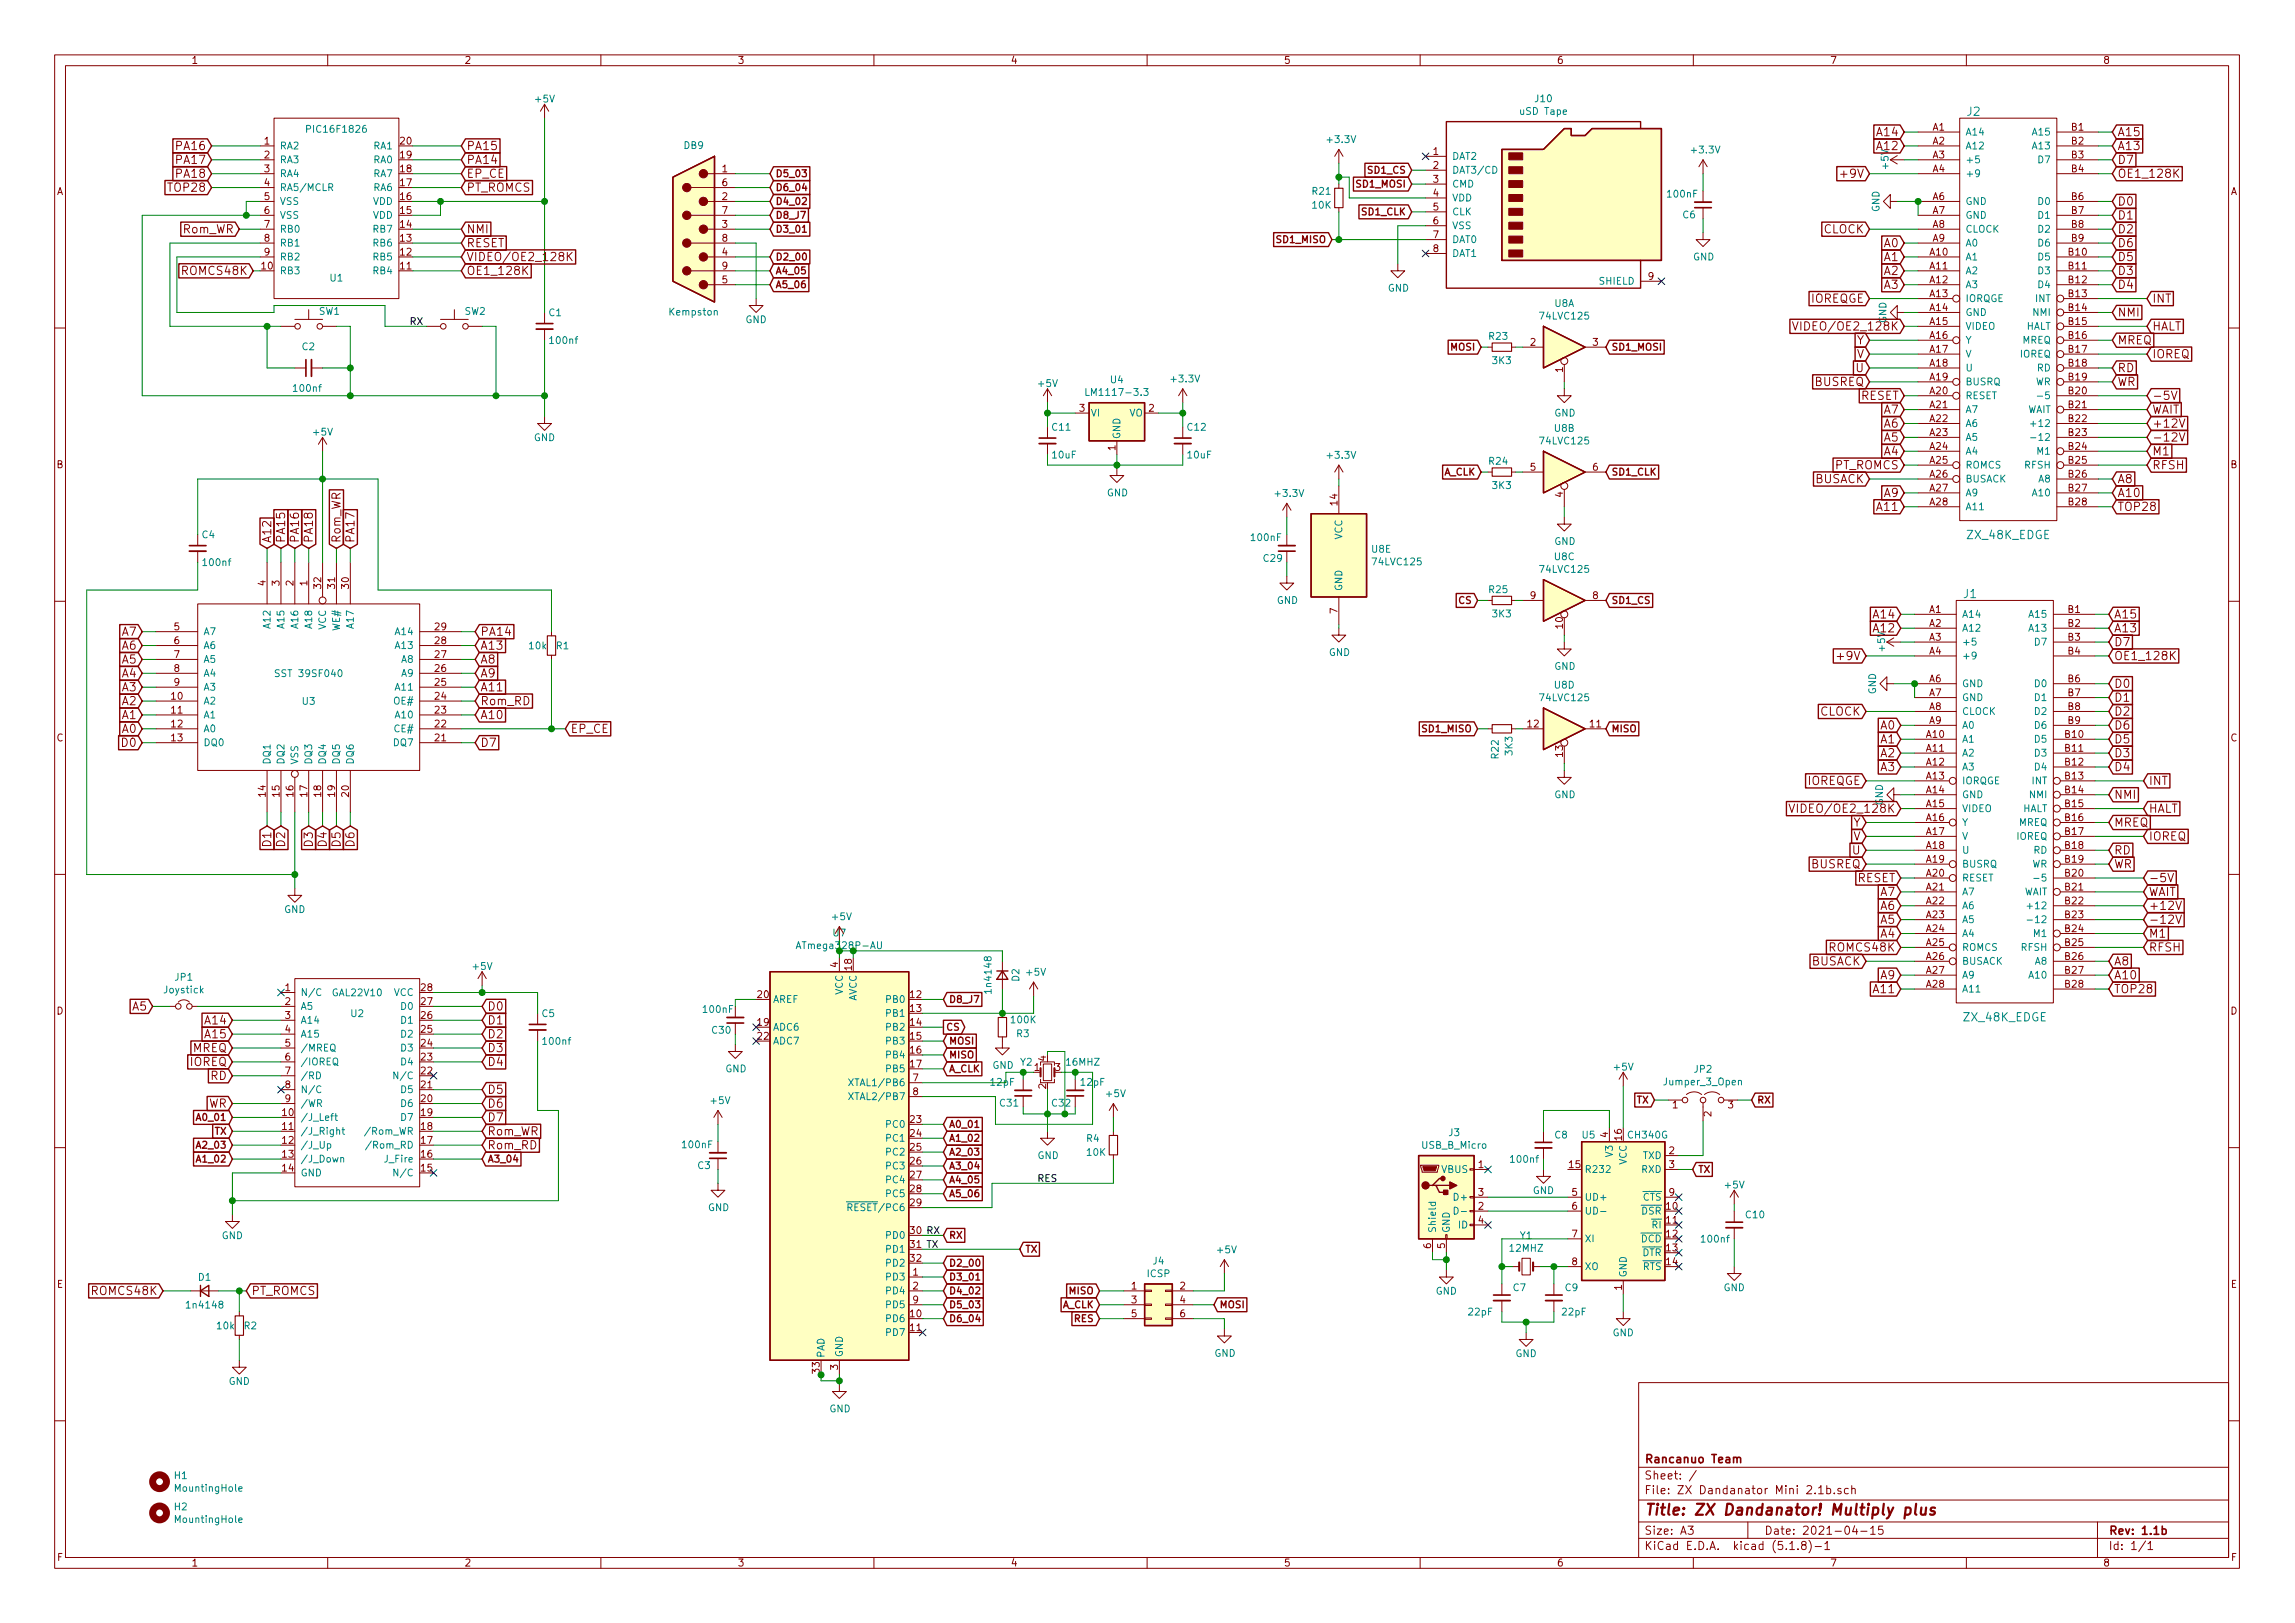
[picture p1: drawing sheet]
<svg xmlns="http://www.w3.org/2000/svg" width="420mm" height="297mm" viewBox="0 0 420 297" stroke-linecap="round" stroke-linejoin="round" font-family="sans-serif">
<defs><g id="words">
<text font-size="2.8" fill="#840000" x="301" y="277.3">Title: ZX Dandanator! Multiply plus</text>
<g font-size="2.1" fill="#008484">
<text x="360.1" y="21.2">J2</text>
<text x="360.2" y="98.7">ZX_48K_EDGE</text>
<text x="359.5" y="109.5">J1</text>
<text x="359.5" y="186.9">ZX_48K_EDGE</text>
</g>
<g font-size="2.1" fill="#840000">
<text x="32.5" y="27.5">PA16</text>
<text x="85.4" y="27.5">PA15</text>
<text x="343.8" y="24.9">A14</text>
<text x="343.8" y="27.5">A12</text>
<text x="387.6" y="27.5">A13</text>
<text x="387.6" y="24.9">A15</text>
<text x="31.1" y="35.1">TOP28</text>
<text x="32.5" y="30">PA17</text>
<text x="32.5" y="32.5">PA18</text>
<text x="85.4" y="32.5">EP_CE</text>
<text x="85.4" y="30">PA14</text>
<text x="85.4" y="35.1">PT_ROMCS</text>
<text x="337.5" y="32.5">+9V</text>
<text x="387.6" y="30">D7</text>
<text x="387.6" y="32.5">OE1_128K</text>
<text x="387.6" y="37.6">D0</text>
<text x="387.6" y="40.2">D1</text>
<text x="33.5" y="42.7">Rom_WR</text>
<text x="85.4" y="42.7">NMI</text>
<text x="85.4" y="47.8">VIDEO/OE2_128K</text>
<text x="85.4" y="45.2">RESET</text>
<text x="333.8" y="42.7">CLOCK</text>
<text x="345" y="45.2">A0</text>
<text x="345" y="47.8">A1</text>
<text x="387.6" y="47.8">D5</text>
<text x="387.6" y="45.2">D6</text>
<text x="387.6" y="42.7">D2</text>
<text x="33.7" y="50.3">ROMCS48K</text>
<text x="85.4" y="50.3">OE1_128K</text>
<text x="345" y="52.9">A3</text>
<text x="345" y="50.3">A2</text>
<text x="387.6" y="52.9">D4</text>
<text x="387.6" y="50.3">D3</text>
<text x="331.4" y="55.4">IOREQGE</text>
<text x="387.6" y="57.9">NMI</text>
<text x="394" y="55.4">INT</text>
<text x="330" y="60.5">VIDEO/OE2_128K</text>
<text x="339.9" y="63">Y</text>
<text x="339.9" y="65.6">V</text>
<text x="387.6" y="63">MREQ</text>
<text x="394" y="65.6">IOREQ</text>
<text x="394" y="60.5">HALT</text>
<text x="332.3" y="70.6">BUSREQ</text>
<text x="339.8" y="68.1">U</text>
<text x="387.6" y="70.6">WR</text>
<text x="387.6" y="68.1">RD</text>
<text x="340.6" y="73.2">RESET</text>
<text x="345" y="75.7">A7</text>
<text x="394" y="75.7">WAIT</text>
<text x="394" y="73.2">-5V</text>
<text x="345" y="78.3">A6</text>
<text x="345" y="80.8">A5</text>
<text x="345" y="83.3">A4</text>
<text x="394" y="83.3">M1</text>
<text x="394" y="80.8">-12V</text>
<text x="394" y="78.3">+12V</text>
<text x="332.3" y="88.4">BUSACK</text>
<text x="335.9" y="85.9">PT_ROMCS</text>
<text x="387.6" y="88.4">A8</text>
<text x="394" y="85.9">RFSH</text>
<text x="343.8" y="93.5">A11</text>
<text x="345" y="91">A9</text>
<text x="387.6" y="93.5">TOP28</text>
<text x="387.6" y="91">A10</text>
<text x="49.7" y="99.5" transform="rotate(-90 49.7 99.5)">A12</text>
<text x="52.2" y="99.5" transform="rotate(-90 52.2 99.5)">PA15</text>
<text x="54.7" y="99.5" transform="rotate(-90 54.7 99.5)">PA16</text>
<text x="57.3" y="99.5" transform="rotate(-90 57.3 99.5)">PA18</text>
<text x="62.4" y="99.5" transform="rotate(-90 62.4 99.5)">Rom_WR</text>
<text x="64.9" y="99.5" transform="rotate(-90 64.9 99.5)">PA17</text>
<text x="343.2" y="113.2">A14</text>
<text x="387" y="113.2">A15</text>
<text x="22.4" y="116.4">A7</text>
<text x="22.4" y="118.9">A6</text>
<text x="87.9" y="116.4">PA14</text>
<text x="87.9" y="118.9">A13</text>
<text x="343.2" y="115.7">A12</text>
<text x="387" y="118.3">D7</text>
<text x="387" y="115.7">A13</text>
<text x="22.4" y="121.4">A5</text>
<text x="22.4" y="124">A4</text>
<text x="87.9" y="121.4">A8</text>
<text x="87.9" y="124">A9</text>
<text x="336.9" y="120.8">+9V</text>
<text x="387" y="125.9">D0</text>
<text x="387" y="120.8">OE1_128K</text>
<text x="22.4" y="126.5">A3</text>
<text x="22.4" y="131.6">A1</text>
<text x="22.4" y="129.1">A2</text>
<text x="87.9" y="126.5">A11</text>
<text x="87.9" y="131.6">A10</text>
<text x="87.9" y="129.1">Rom_RD</text>
<text x="333.2" y="131">CLOCK</text>
<text x="387" y="128.4">D1</text>
<text x="387" y="131">D2</text>
<text x="22.4" y="134.1">A0</text>
<text x="22.4" y="136.7">D0</text>
<text x="87.9" y="136.7">D7</text>
<text x="104.4" y="134.1">EP_CE</text>
<text x="344.3" y="136.1">A1</text>
<text x="344.3" y="133.5">A0</text>
<text x="387" y="133.5">D6</text>
<text x="387" y="136.1">D5</text>
<text x="330.8" y="143.7">IOREQGE</text>
<text x="344.3" y="138.6">A2</text>
<text x="344.3" y="141.1">A3</text>
<text x="387" y="138.6">D3</text>
<text x="387" y="141.1">D4</text>
<text x="393.3" y="143.7">INT</text>
<text x="329.4" y="148.8">VIDEO/OE2_128K</text>
<text x="387" y="146.2">NMI</text>
<text x="393.3" y="148.8">HALT</text>
<text x="49.7" y="154.8" transform="rotate(-90 49.7 154.8)">D1</text>
<text x="52.2" y="154.8" transform="rotate(-90 52.2 154.8)">D2</text>
<text x="57.3" y="154.8" transform="rotate(-90 57.3 154.8)">D3</text>
<text x="59.8" y="154.8" transform="rotate(-90 59.8 154.8)">D4</text>
<text x="62.4" y="154.8" transform="rotate(-90 62.4 154.8)">D5</text>
<text x="64.9" y="154.8" transform="rotate(-90 64.9 154.8)">D6</text>
<text x="339.3" y="153.8">V</text>
<text x="339.3" y="151.3">Y</text>
<text x="387" y="151.3">MREQ</text>
<text x="393.3" y="153.8">IOREQ</text>
<text x="331.6" y="158.9">BUSREQ</text>
<text x="339.2" y="156.4">U</text>
<text x="340" y="161.5">RESET</text>
<text x="387" y="158.9">WR</text>
<text x="387" y="156.4">RD</text>
<text x="393.3" y="161.5">-5V</text>
<text x="344.3" y="166.5">A6</text>
<text x="344.3" y="164">A7</text>
<text x="393.3" y="164">WAIT</text>
<text x="393.3" y="166.5">+12V</text>
<text x="344.3" y="171.6">A4</text>
<text x="344.3" y="169.1">A5</text>
<text x="393.3" y="169.1">-12V</text>
<text x="393.3" y="171.6">M1</text>
<text x="331.6" y="176.7">BUSACK</text>
<text x="335.3" y="174.2">ROMCS48K</text>
<text x="344.3" y="179.2">A9</text>
<text x="387" y="176.7">A8</text>
<text x="387" y="179.2">A10</text>
<text x="393.3" y="174.2">RFSH</text>
<text x="24.3" y="184.9">A5</text>
<text x="89.2" y="184.9">D0</text>
<text x="343.2" y="181.8">A11</text>
<text x="387" y="181.8">TOP28</text>
<text x="37.7" y="190">A15</text>
<text x="37.7" y="187.5">A14</text>
<text x="89.2" y="190">D2</text>
<text x="89.2" y="187.5">D1</text>
<text x="34.8" y="195.1">IOREQ</text>
<text x="35.3" y="192.6">MREQ</text>
<text x="38.6" y="197.6">RD</text>
<text x="89.2" y="192.6">D3</text>
<text x="89.2" y="195.1">D4</text>
<text x="38.1" y="202.7">WR</text>
<text x="89.2" y="200.2">D5</text>
<text x="89.2" y="202.7">D6</text>
<text x="89.2" y="205.3">D7</text>
<text x="89.2" y="207.8">Rom_WR</text>
<text x="89.2" y="210.3">Rom_RD</text>
<text x="17.1" y="237">ROMCS48K</text>
<text x="46" y="237">PT_ROMCS</text>
<text x="301" y="267.8">Rancanuo Team</text>
<text x="301" y="273.5">File: ZX Dandanator Mini 2.1b.sch</text>
<text x="301" y="270.8">Sheet: /</text>
<text x="301" y="280.9">Size: A3</text>
<text x="323" y="280.9">Date: 2021-04-15</text>
<text x="386" y="280.9">Rev: 1.1b</text>
<text x="301" y="283.7">KiCad E.D.A. kicad (5.1.8)-1</text>
<text x="386" y="283.7">Id: 1/1</text>
</g>
<g font-size="1.8" fill="#840000">
<text x="35" y="11.7">1</text>
<text x="85" y="11.7">2</text>
<text x="135" y="11.7">3</text>
<text x="185" y="11.7">4</text>
<text x="235" y="11.7">5</text>
<text x="285" y="11.7">6</text>
<text x="335" y="11.7">7</text>
<text x="385" y="11.7">8</text>
<text x="353.8" y="23.9">A1</text>
<text x="379.2" y="23.9">B1</text>
<text x="48.4" y="26.5">1</text>
<text x="48.4" y="29">2</text>
<text x="73.3" y="29">19</text>
<text x="73.3" y="26.5">20</text>
<text x="262.4" y="28.4">1</text>
<text x="353.8" y="26.5">A2</text>
<text x="353.8" y="29">A3</text>
<text x="379.2" y="26.5">B2</text>
<text x="379.2" y="29">B3</text>
<text x="10.4" y="35.7">A</text>
<text x="48.4" y="31.5">3</text>
<text x="48.4" y="34.1">4</text>
<text x="73.3" y="34.1">17</text>
<text x="73.3" y="31.5">18</text>
<text x="132.2" y="31.5">1</text>
<text x="132.2" y="34.1">6</text>
<text x="141.9" y="32.4">D5_03</text>
<text x="141.9" y="35">D6_04</text>
<text x="248.6" y="34.3">SD1_MOSI</text>
<text x="250.7" y="31.8">SD1_CS</text>
<text x="262.4" y="30.9">2</text>
<text x="262.4" y="33.4">3</text>
<text x="262.4" y="36">4</text>
<text x="345.7" y="30.8" transform="rotate(-90 345.7 30.8)">+5V</text>
<text x="353.8" y="31.5">A4</text>
<text x="379.2" y="31.5">B4</text>
<text x="408.4" y="35.7">A</text>
<text x="48.4" y="36.6">5</text>
<text x="48.4" y="39.2">6</text>
<text x="48.4" y="41.7">7</text>
<text x="73.3" y="41.7">14</text>
<text x="73.3" y="39.2">15</text>
<text x="73.3" y="36.6">16</text>
<text x="132.2" y="36.6">2</text>
<text x="132.2" y="41.7">3</text>
<text x="132.2" y="39.2">7</text>
<text x="141.9" y="40">D8_J7</text>
<text x="141.9" y="37.5">D4_02</text>
<text x="249.5" y="39.4">SD1_CLK</text>
<text x="262.4" y="38.5">5</text>
<text x="262.4" y="41.1">6</text>
<text x="353.8" y="36.6">A6</text>
<text x="353.8" y="39.2">A7</text>
<text x="353.8" y="41.7">A8</text>
<text x="379.2" y="36.6">B6</text>
<text x="379.2" y="39.2">B7</text>
<text x="379.2" y="41.7">B8</text>
<text x="48.4" y="44.2">8</text>
<text x="48.4" y="46.8">9</text>
<text x="73.3" y="46.8">12</text>
<text x="73.3" y="44.2">13</text>
<text x="132.2" y="46.8">4</text>
<text x="132.2" y="44.2">8</text>
<text x="141.9" y="47.7">D2_00</text>
<text x="141.9" y="42.6">D3_01</text>
<text x="234" y="44.5">SD1_MISO</text>
<text x="262.4" y="43.6">7</text>
<text x="262.4" y="46.1">8</text>
<text x="353.3" y="46.8">A10</text>
<text x="353.8" y="44.2">A9</text>
<text x="378.7" y="46.8">B10</text>
<text x="379.2" y="44.2">B9</text>
<text x="47.9" y="49.3">10</text>
<text x="73.3" y="49.3">11</text>
<text x="132.2" y="51.9">5</text>
<text x="132.2" y="49.3">9</text>
<text x="141.9" y="50.2">A4_05</text>
<text x="141.9" y="52.7">A5_06</text>
<text x="301.8" y="51.2">9</text>
<text x="353.3" y="49.3">A11</text>
<text x="353.3" y="51.9">A12</text>
<text x="378.7" y="49.3">B11</text>
<text x="378.7" y="51.9">B12</text>
<text x="353.3" y="54.4">A13</text>
<text x="353.3" y="56.9">A14</text>
<text x="353.3" y="59.5">A15</text>
<text x="378.7" y="54.4">B13</text>
<text x="378.7" y="56.9">B14</text>
<text x="378.7" y="59.5">B15</text>
<text x="265.7" y="64.2">MOSI</text>
<text x="280.2" y="63.3">2</text>
<text x="291.6" y="63.3">3</text>
<text x="294.9" y="64.2">SD1_MOSI</text>
<text x="353.3" y="62">A16</text>
<text x="353.3" y="64.6">A17</text>
<text x="378.7" y="62">B16</text>
<text x="378.7" y="64.6">B17</text>
<text x="286.1" y="68.1" transform="rotate(-90 286.1 68.1)">1</text>
<text x="353.3" y="67.1">A18</text>
<text x="353.3" y="69.6">A19</text>
<text x="378.7" y="67.1">B18</text>
<text x="378.7" y="69.6">B19</text>
<text x="197.6" y="75.3">3</text>
<text x="210.3" y="75.3">2</text>
<text x="353.3" y="72.2">A20</text>
<text x="353.3" y="74.7">A21</text>
<text x="353.3" y="77.3">A22</text>
<text x="378.7" y="72.2">B20</text>
<text x="378.7" y="74.7">B21</text>
<text x="378.7" y="77.3">B22</text>
<text x="204.2" y="82.4" transform="rotate(-90 204.2 82.4)">1</text>
<text x="353.3" y="79.8">A23</text>
<text x="353.3" y="82.3">A24</text>
<text x="378.7" y="79.8">B23</text>
<text x="378.7" y="82.3">B24</text>
<text x="10.4" y="85.7">B</text>
<text x="264.4" y="87">A_CLK</text>
<text x="280.2" y="86.1">5</text>
<text x="291.6" y="86.1">6</text>
<text x="294.9" y="87">SD1_CLK</text>
<text x="353.3" y="84.9">A25</text>
<text x="353.3" y="87.4">A26</text>
<text x="353.3" y="90">A27</text>
<text x="378.7" y="84.9">B25</text>
<text x="378.7" y="87.4">B26</text>
<text x="378.7" y="90">B27</text>
<text x="408.4" y="85.7">B</text>
<text x="244.9" y="92.4" transform="rotate(-90 244.9 92.4)">14</text>
<text x="286.1" y="91" transform="rotate(-90 286.1 91)">4</text>
<text x="353.3" y="92.5">A28</text>
<text x="378.7" y="92.5">B28</text>
<text x="48.6" y="107.2" transform="rotate(-90 48.6 107.2)">4</text>
<text x="51.2" y="107.2" transform="rotate(-90 51.2 107.2)">3</text>
<text x="53.7" y="107.2" transform="rotate(-90 53.7 107.2)">2</text>
<text x="56.3" y="107.2" transform="rotate(-90 56.3 107.2)">1</text>
<text x="58.8" y="107.7" transform="rotate(-90 58.8 107.7)">32</text>
<text x="61.3" y="107.7" transform="rotate(-90 61.3 107.7)">31</text>
<text x="63.9" y="107.7" transform="rotate(-90 63.9 107.7)">30</text>
<text x="244.9" y="112.3" transform="rotate(-90 244.9 112.3)">7</text>
<text x="267.2" y="110.5">CS</text>
<text x="280.2" y="109.6">9</text>
<text x="291.6" y="109.6">8</text>
<text x="294.9" y="110.5">SD1_CS</text>
<text x="353.2" y="112.2">A1</text>
<text x="378.6" y="112.2">B1</text>
<text x="31.9" y="115.4">5</text>
<text x="31.9" y="117.9">6</text>
<text x="79.7" y="117.9">28</text>
<text x="79.7" y="115.4">29</text>
<text x="286.1" y="115" transform="rotate(-90 286.1 115)">10</text>
<text x="345.1" y="119.1" transform="rotate(-90 345.1 119.1)">+5V</text>
<text x="353.2" y="114.7">A2</text>
<text x="353.2" y="117.3">A3</text>
<text x="353.2" y="119.8">A4</text>
<text x="378.6" y="114.7">B2</text>
<text x="378.6" y="117.3">B3</text>
<text x="378.6" y="119.8">B4</text>
<text x="31.9" y="120.4">7</text>
<text x="31.9" y="123">8</text>
<text x="31.9" y="125.5">9</text>
<text x="79.7" y="125.5">25</text>
<text x="79.7" y="123">26</text>
<text x="79.7" y="120.4">27</text>
<text x="353.2" y="124.9">A6</text>
<text x="378.6" y="124.9">B6</text>
<text x="31.4" y="128.1">10</text>
<text x="31.4" y="130.6">11</text>
<text x="79.7" y="130.6">23</text>
<text x="79.7" y="128.1">24</text>
<text x="353.2" y="127.4">A7</text>
<text x="353.2" y="130">A8</text>
<text x="378.6" y="127.4">B7</text>
<text x="378.6" y="130">B8</text>
<text x="10.4" y="135.7">C</text>
<text x="31.4" y="133.1">12</text>
<text x="31.4" y="135.7">13</text>
<text x="79.7" y="135.7">21</text>
<text x="79.7" y="133.1">22</text>
<text x="260.7" y="134">SD1_MISO</text>
<text x="279.7" y="133.1">12</text>
<text x="291.1" y="133.1">11</text>
<text x="294.9" y="134">MISO</text>
<text x="352.7" y="135">A10</text>
<text x="352.7" y="137.6">A11</text>
<text x="353.2" y="132.5">A9</text>
<text x="378.1" y="135">B10</text>
<text x="378.1" y="137.6">B11</text>
<text x="378.6" y="132.5">B9</text>
<text x="408.4" y="135.7">C</text>
<text x="286.1" y="138.5" transform="rotate(-90 286.1 138.5)">13</text>
<text x="352.7" y="140.1">A12</text>
<text x="352.7" y="142.7">A13</text>
<text x="378.1" y="140.1">B12</text>
<text x="378.1" y="142.7">B13</text>
<text x="48.6" y="145.8" transform="rotate(-90 48.6 145.8)">14</text>
<text x="51.2" y="145.8" transform="rotate(-90 51.2 145.8)">15</text>
<text x="53.7" y="145.8" transform="rotate(-90 53.7 145.8)">16</text>
<text x="56.3" y="145.8" transform="rotate(-90 56.3 145.8)">17</text>
<text x="58.8" y="145.8" transform="rotate(-90 58.8 145.8)">18</text>
<text x="61.3" y="145.8" transform="rotate(-90 61.3 145.8)">19</text>
<text x="63.9" y="145.8" transform="rotate(-90 63.9 145.8)">20</text>
<text x="352.7" y="145.2">A14</text>
<text x="352.7" y="147.7">A15</text>
<text x="378.1" y="145.2">B14</text>
<text x="378.1" y="147.7">B15</text>
<text x="352.7" y="150.3">A16</text>
<text x="352.7" y="152.8">A17</text>
<text x="352.7" y="155.4">A18</text>
<text x="378.1" y="150.3">B16</text>
<text x="378.1" y="152.8">B17</text>
<text x="378.1" y="155.4">B18</text>
<text x="352.7" y="157.9">A19</text>
<text x="352.7" y="160.4">A20</text>
<text x="378.1" y="157.9">B19</text>
<text x="378.1" y="160.4">B20</text>
<text x="352.7" y="163">A21</text>
<text x="352.7" y="165.5">A22</text>
<text x="378.1" y="163">B21</text>
<text x="378.1" y="165.5">B22</text>
<text x="152.6" y="171.4">U7</text>
<text x="352.7" y="168.1">A23</text>
<text x="352.7" y="170.6">A24</text>
<text x="352.7" y="173.1">A25</text>
<text x="378.1" y="168.1">B23</text>
<text x="378.1" y="170.6">B24</text>
<text x="378.1" y="173.1">B25</text>
<text x="153.4" y="177" transform="rotate(-90 153.4 177)">4</text>
<text x="156" y="177.5" transform="rotate(-90 156 177.5)">18</text>
<text x="352.7" y="175.7">A26</text>
<text x="352.7" y="178.2">A27</text>
<text x="378.1" y="175.7">B26</text>
<text x="378.1" y="178.2">B27</text>
<text x="10.4" y="185.7">D</text>
<text x="52.2" y="181.4">1</text>
<text x="52.2" y="183.9">2</text>
<text x="77.1" y="183.9">27</text>
<text x="77.1" y="181.4">28</text>
<text x="138.7" y="182.7">20</text>
<text x="166.7" y="182.7">12</text>
<text x="166.7" y="185.2">13</text>
<text x="173.6" y="183.6">D8_J7</text>
<text x="352.7" y="180.8">A28</text>
<text x="378.1" y="180.8">B28</text>
<text x="408.4" y="185.7">D</text>
<text x="52.2" y="186.5">3</text>
<text x="52.2" y="189">4</text>
<text x="52.2" y="191.6">5</text>
<text x="77.1" y="191.6">24</text>
<text x="77.1" y="189">25</text>
<text x="77.1" y="186.5">26</text>
<text x="138.7" y="187.7">19</text>
<text x="138.7" y="190.3">22</text>
<text x="166.7" y="187.7">14</text>
<text x="166.7" y="190.3">15</text>
<text x="173.1" y="188.6">CS</text>
<text x="173.6" y="191.2">MOSI</text>
<text x="52.2" y="194.1">6</text>
<text x="52.2" y="196.6">7</text>
<text x="77.1" y="196.6">22</text>
<text x="77.1" y="194.1">23</text>
<text x="166.7" y="192.8">16</text>
<text x="166.7" y="195.4">17</text>
<text x="167.2" y="197.9">7</text>
<text x="173.6" y="196.3">A_CLK</text>
<text x="173.6" y="193.7">MISO</text>
<text x="189.4" y="196">1</text>
<text x="191.5" y="194.2" transform="rotate(-90 191.5 194.2)">4</text>
<text x="193.2" y="196">3</text>
<text x="52.2" y="199.2">8</text>
<text x="52.2" y="201.7">9</text>
<text x="77.1" y="201.7">20</text>
<text x="77.1" y="199.2">21</text>
<text x="167.2" y="200.4">8</text>
<text x="191.5" y="199.3" transform="rotate(-90 191.5 199.3)">2</text>
<text x="299.7" y="202">TX</text>
<text x="306.2" y="202.9">1</text>
<text x="316.4" y="202.9">3</text>
<text x="321.6" y="202">RX</text>
<text x="36.4" y="205.1">A0_01</text>
<text x="39.4" y="207.7">TX</text>
<text x="51.7" y="204.3">10</text>
<text x="51.7" y="206.8">11</text>
<text x="51.7" y="209.3">12</text>
<text x="77.1" y="209.3">17</text>
<text x="77.1" y="206.8">18</text>
<text x="77.1" y="204.3">19</text>
<text x="166.7" y="205.5">23</text>
<text x="166.7" y="208.1">24</text>
<text x="173.6" y="209">A1_02</text>
<text x="173.6" y="206.4">A0_01</text>
<text x="294.4" y="208.2" transform="rotate(-90 294.4 208.2)">4</text>
<text x="296.9" y="208.6" transform="rotate(-90 296.9 208.6)">16</text>
<text x="313.3" y="204.4" transform="rotate(-90 313.3 204.4)">2</text>
<text x="36.4" y="212.8">A1_02</text>
<text x="36.4" y="210.2">A2_03</text>
<text x="51.7" y="211.9">13</text>
<text x="51.7" y="214.4">14</text>
<text x="77.1" y="214.4">15</text>
<text x="77.1" y="211.9">16</text>
<text x="89.2" y="212.8">A3_04</text>
<text x="166.7" y="210.6">25</text>
<text x="166.7" y="213.1">26</text>
<text x="166.7" y="215.7">27</text>
<text x="173.6" y="214">A3_04</text>
<text x="173.6" y="211.5">A2_03</text>
<text x="270.7" y="213.8">1</text>
<text x="287.3" y="213.8">15</text>
<text x="305.6" y="211.2">2</text>
<text x="305.6" y="213.8">3</text>
<text x="310.8" y="214.7">TX</text>
<text x="166.7" y="218.2">28</text>
<text x="166.7" y="220.8">29</text>
<text x="173.6" y="216.6">A4_05</text>
<text x="173.6" y="219.1">A5_06</text>
<text x="270.7" y="221.4">2</text>
<text x="270.7" y="218.9">3</text>
<text x="287.8" y="218.9">5</text>
<text x="287.8" y="221.4">6</text>
<text x="305.1" y="221.4">10</text>
<text x="305.6" y="218.9">9</text>
<text x="173.6" y="226.7">RX</text>
<text x="270.7" y="223.9">4</text>
<text x="287.8" y="226.5">7</text>
<text x="305.1" y="223.9">11</text>
<text x="305.1" y="226.5">12</text>
<text x="166.7" y="230.9">32</text>
<text x="167.2" y="233.5">1</text>
<text x="173.6" y="231.8">D2_00</text>
<text x="187.6" y="229.3">TX</text>
<text x="262" y="228.5" transform="rotate(-90 262 228.5)">6</text>
<text x="264.5" y="228.5" transform="rotate(-90 264.5 228.5)">5</text>
<text x="287.8" y="231.6">8</text>
<text x="305.1" y="229">13</text>
<text x="305.1" y="231.6">14</text>
<text x="10.4" y="235.7">E</text>
<text x="167.2" y="236">2</text>
<text x="167.2" y="238.5">9</text>
<text x="173.6" y="234.4">D3_01</text>
<text x="173.6" y="236.9">D4_02</text>
<text x="173.6" y="239.4">D5_03</text>
<text x="194.5" y="239.4">A_CLK</text>
<text x="195.9" y="236.9">MISO</text>
<text x="207.2" y="236">1</text>
<text x="207.2" y="238.5">3</text>
<text x="216.1" y="236">2</text>
<text x="216.1" y="238.5">4</text>
<text x="223.1" y="239.4">MOSI</text>
<text x="296.9" y="236.1" transform="rotate(-90 296.9 236.1)">1</text>
<text x="408.4" y="235.7">E</text>
<text x="166.7" y="241.1">10</text>
<text x="166.7" y="243.6">11</text>
<text x="173.6" y="242">D6_04</text>
<text x="196.8" y="242">RES</text>
<text x="207.2" y="241.1">5</text>
<text x="216.1" y="241.1">6</text>
<text x="153.4" y="250.7" transform="rotate(-90 153.4 250.7)">3</text>
<text x="10.5" y="285.7">F</text>
<text x="35" y="286.7">1</text>
<text x="85" y="286.7">2</text>
<text x="135" y="286.7">3</text>
<text x="185" y="286.7">4</text>
<text x="235" y="286.7">5</text>
<text x="285" y="286.7">6</text>
<text x="335" y="286.7">7</text>
<text x="385" y="286.7">8</text>
<text x="408.5" y="285.7">F</text>
</g>
<g font-size="1.8" fill="#008484">
<text x="98.1" y="18.8">+5V</text>
<text x="278.5" y="21">uSD Tape</text>
<text x="281.1" y="18.7">J10</text>
<text x="51.2" y="27.3">RA2</text>
<text x="51.2" y="29.9">RA3</text>
<text x="56.6" y="24.3">PIC16F1826</text>
<text x="68.5" y="29.9">RA0</text>
<text x="68.5" y="27.3">RA1</text>
<text x="125.2" y="27.3">DB9</text>
<text x="243.2" y="26.2">+3.3V</text>
<text x="265.8" y="29.2">DAT2</text>
<text x="309.8" y="28.1">+3.3V</text>
<text x="359.8" y="24.8">A14</text>
<text x="359.8" y="27.3">A12</text>
<text x="359.8" y="29.9">+5</text>
<text x="372.3" y="24.8">A15</text>
<text x="372.3" y="27.3">A13</text>
<text x="373.3" y="29.9">D7</text>
<text x="51.2" y="32.4">RA4</text>
<text x="51.2" y="35">RA5/MCLR</text>
<text x="68.5" y="35">RA6</text>
<text x="68.5" y="32.4">RA7</text>
<text x="240.3" y="35.6">R21</text>
<text x="265.8" y="31.8">DAT3/CD</text>
<text x="265.8" y="34.3">CMD</text>
<text x="359.8" y="32.4">+9</text>
<text x="51.2" y="37.5">VSS</text>
<text x="51.2" y="40">VSS</text>
<text x="68.3" y="40">VDD</text>
<text x="68.3" y="37.5">VDD</text>
<text x="240.3" y="38.2">10K</text>
<text x="265.8" y="36.9">VDD</text>
<text x="265.8" y="39.4">CLK</text>
<text x="265.8" y="41.9">VSS</text>
<text x="305.4" y="36.2">100nF</text>
<text x="308.1" y="40">C6</text>
<text x="344.1" y="38.8" transform="rotate(-90 344.1 38.8)">GND</text>
<text x="359.8" y="37.5">GND</text>
<text x="359.8" y="40">GND</text>
<text x="373.3" y="37.5">D0</text>
<text x="373.3" y="40">D1</text>
<text x="51.2" y="42.6">RB0</text>
<text x="51.2" y="45.1">RB1</text>
<text x="51.2" y="47.7">RB2</text>
<text x="68.5" y="47.7">RB5</text>
<text x="68.5" y="45.1">RB6</text>
<text x="68.5" y="42.6">RB7</text>
<text x="265.8" y="44.5">DAT0</text>
<text x="265.8" y="47">DAT1</text>
<text x="310" y="47.7">GND</text>
<text x="359.8" y="47.7">A1</text>
<text x="359.8" y="42.6">CLOCK</text>
<text x="359.8" y="45.1">A0</text>
<text x="373.3" y="47.7">D5</text>
<text x="373.3" y="42.6">D2</text>
<text x="373.3" y="45.1">D6</text>
<text x="51.2" y="50.2">RB3</text>
<text x="60.5" y="51.5">U1</text>
<text x="68.5" y="50.2">RB4</text>
<text x="254.1" y="53.4">GND</text>
<text x="292.9" y="52.1">SHIELD</text>
<text x="359.8" y="50.2">A2</text>
<text x="359.8" y="52.7">A3</text>
<text x="373.3" y="50.2">D3</text>
<text x="373.3" y="52.7">D4</text>
<text x="58.4" y="57.6">SW1</text>
<text x="85.1" y="57.6">SW2</text>
<text x="100.5" y="57.9">C1</text>
<text x="122.7" y="57.7">Kempston</text>
<text x="136.5" y="59.1">GND</text>
<text x="282.2" y="58.5">74LVC125</text>
<text x="284.6" y="56.2">U8A</text>
<text x="345.4" y="59.1" transform="rotate(-90 345.4 59.1)">GND</text>
<text x="359.8" y="55.3">IORQGE</text>
<text x="359.8" y="57.8">GND</text>
<text x="372.3" y="57.8">NMI</text>
<text x="372.7" y="55.3">INT</text>
<text x="55.3" y="64.1">C2</text>
<text x="100.8" y="63">100nf</text>
<text x="272.7" y="62.2">R23</text>
<text x="359.8" y="60.4">VIDEO</text>
<text x="359.8" y="62.9">Y</text>
<text x="359.8" y="65.4">V</text>
<text x="369.8" y="65.4">IOREQ</text>
<text x="370.2" y="62.9">MREQ</text>
<text x="370.8" y="60.4">HALT</text>
<text x="53.9" y="71.7">100nf</text>
<text x="190.2" y="70.8">+5V</text>
<text x="203.4" y="70.1">U4</text>
<text x="214.6" y="70">+3.3V</text>
<text x="273.3" y="66.6">3K3</text>
<text x="359.8" y="68">U</text>
<text x="359.8" y="70.5">BUSRQ</text>
<text x="372.6" y="70.5">WR</text>
<text x="373" y="68">RD</text>
<text x="199.6" y="76.2">VI</text>
<text x="199.7" y="72.5">LM1117-3.3</text>
<text x="206.7" y="76.2">VO</text>
<text x="284.6" y="76.2">GND</text>
<text x="359.8" y="73.1">RESET</text>
<text x="359.8" y="75.6">A7</text>
<text x="371" y="75.6">WAIT</text>
<text x="57.5" y="79.7">+5V</text>
<text x="97.7" y="80.7">GND</text>
<text x="192.7" y="78.8">C11</text>
<text x="192.7" y="83.9">10uF</text>
<text x="205.1" y="80.4" transform="rotate(-90 205.1 80.4)">GND</text>
<text x="217.4" y="78.8">C12</text>
<text x="217.5" y="83.9">10uF</text>
<text x="243.2" y="84">+3.3V</text>
<text x="282.2" y="81.3">74LVC125</text>
<text x="284.6" y="79">U8B</text>
<text x="359.8" y="78.1">A6</text>
<text x="359.8" y="80.7">A5</text>
<text x="359.8" y="83.2">A4</text>
<text x="372.5" y="78.1">+12</text>
<text x="373" y="80.7">-12</text>
<text x="373.1" y="83.2">M1</text>
<text x="272.7" y="85.1">R24</text>
<text x="273.3" y="89.5">3K3</text>
<text x="359.8" y="85.8">ROMCS</text>
<text x="359.8" y="88.3">BUSACK</text>
<text x="370.7" y="85.8">RFSH</text>
<text x="373.3" y="88.3">A8</text>
<text x="202.6" y="90.8">GND</text>
<text x="233.6" y="90.9">+3.3V</text>
<text x="359.8" y="90.8">A9</text>
<text x="359.8" y="93.4">A11</text>
<text x="372.3" y="90.8">A10</text>
<text x="37" y="98.5">C4</text>
<text x="229.2" y="99">100nF</text>
<text x="245.7" y="98.8" transform="rotate(-90 245.7 98.8)">VCC</text>
<text x="251.2" y="101.2">U8E</text>
<text x="284.6" y="99.7">GND</text>
<text x="37.3" y="103.6">100nf</text>
<text x="231.4" y="102.8">C29</text>
<text x="251.5" y="103.5">74LVC125</text>
<text x="282.2" y="104.8">74LVC125</text>
<text x="284.6" y="102.5">U8C</text>
<text x="233.8" y="110.5">GND</text>
<text x="245.7" y="108.2" transform="rotate(-90 245.7 108.2)">GND</text>
<text x="272.7" y="108.5">R25</text>
<text x="273.3" y="113">3K3</text>
<text x="359.2" y="113.1">A14</text>
<text x="371.7" y="113.1">A15</text>
<text x="37.2" y="116.2">A7</text>
<text x="37.2" y="118.8">A6</text>
<text x="49.5" y="114.8" transform="rotate(-90 49.5 114.8)">A12</text>
<text x="52.1" y="114.8" transform="rotate(-90 52.1 114.8)">A15</text>
<text x="54.6" y="114.8" transform="rotate(-90 54.6 114.8)">A16</text>
<text x="57.1" y="114.8" transform="rotate(-90 57.1 114.8)">A18</text>
<text x="59.7" y="115.3" transform="rotate(-90 59.7 115.3)">VCC</text>
<text x="62.2" y="115.4" transform="rotate(-90 62.2 115.4)">WE#</text>
<text x="64.8" y="114.8" transform="rotate(-90 64.8 114.8)">A17</text>
<text x="72.6" y="118.8">A13</text>
<text x="72.6" y="116.2">A14</text>
<text x="97" y="118.8">10k</text>
<text x="101.9" y="118.8">R1</text>
<text x="359.2" y="115.6">A12</text>
<text x="359.2" y="118.1">+5</text>
<text x="371.7" y="115.6">A13</text>
<text x="372.6" y="118.1">D7</text>
<text x="37.2" y="121.3">A5</text>
<text x="37.2" y="123.9">A4</text>
<text x="51" y="123.9">SST 39SF040</text>
<text x="73.6" y="123.9">A9</text>
<text x="73.6" y="121.3">A8</text>
<text x="243.3" y="120.1">GND</text>
<text x="284.6" y="122.6">GND</text>
<text x="359.2" y="120.7">+9</text>
<text x="359.2" y="125.8">GND</text>
<text x="372.6" y="125.8">D0</text>
<text x="37.2" y="128.9">A2</text>
<text x="37.2" y="131.5">A1</text>
<text x="37.2" y="126.4">A3</text>
<text x="55.4" y="129">U3</text>
<text x="72.3" y="128.9">OE#</text>
<text x="72.6" y="131.5">A10</text>
<text x="72.6" y="126.4">A11</text>
<text x="282.2" y="128.3">74LVC125</text>
<text x="284.6" y="126">U8D</text>
<text x="343.5" y="127.1" transform="rotate(-90 343.5 127.1)">GND</text>
<text x="359.2" y="128.3">GND</text>
<text x="359.2" y="130.8">CLOCK</text>
<text x="372.6" y="128.3">D1</text>
<text x="372.6" y="130.8">D2</text>
<text x="37.2" y="134">A0</text>
<text x="37.2" y="136.6">DQ0</text>
<text x="72.2" y="136.6">DQ7</text>
<text x="72.4" y="134">CE#</text>
<text x="359.2" y="135.9">A1</text>
<text x="359.2" y="133.4">A0</text>
<text x="372.6" y="135.9">D5</text>
<text x="372.6" y="133.4">D6</text>
<text x="49.5" y="140" transform="rotate(-90 49.5 140)">DQ1</text>
<text x="52.1" y="140" transform="rotate(-90 52.1 140)">DQ2</text>
<text x="54.6" y="140" transform="rotate(-90 54.6 140)">VSS</text>
<text x="57.1" y="140" transform="rotate(-90 57.1 140)">DQ3</text>
<text x="59.7" y="140" transform="rotate(-90 59.7 140)">DQ4</text>
<text x="62.2" y="140" transform="rotate(-90 62.2 140)">DQ5</text>
<text x="64.8" y="140" transform="rotate(-90 64.8 140)">DQ6</text>
<text x="274.4" y="138.8" transform="rotate(-90 274.4 138.8)">R22</text>
<text x="276.9" y="138.2" transform="rotate(-90 276.9 138.2)">3K3</text>
<text x="359.2" y="138.5">A2</text>
<text x="359.2" y="141">A3</text>
<text x="359.2" y="143.5">IORQGE</text>
<text x="372.1" y="143.5">INT</text>
<text x="372.6" y="138.5">D3</text>
<text x="372.6" y="141">D4</text>
<text x="284.6" y="146.1">GND</text>
<text x="344.7" y="147.4" transform="rotate(-90 344.7 147.4)">GND</text>
<text x="359.2" y="146.1">GND</text>
<text x="359.2" y="148.6">VIDEO</text>
<text x="370.2" y="148.6">HALT</text>
<text x="371.7" y="146.1">NMI</text>
<text x="359.2" y="151.2">Y</text>
<text x="359.2" y="153.7">V</text>
<text x="369.2" y="153.7">IOREQ</text>
<text x="369.6" y="151.2">MREQ</text>
<text x="359.2" y="156.2">U</text>
<text x="359.2" y="158.8">BUSRQ</text>
<text x="359.2" y="161.3">RESET</text>
<text x="372" y="158.8">WR</text>
<text x="372.3" y="156.2">RD</text>
<text x="52" y="167.1">GND</text>
<text x="359.2" y="163.9">A7</text>
<text x="359.2" y="166.4">A6</text>
<text x="370.4" y="163.9">WAIT</text>
<text x="371.9" y="166.4">+12</text>
<text x="152.5" y="168.4">+5V</text>
<text x="359.2" y="168.9">A5</text>
<text x="359.2" y="171.5">A4</text>
<text x="372.3" y="168.9">-12</text>
<text x="372.4" y="171.5">M1</text>
<text x="32.1" y="179.5">JP1</text>
<text x="86.7" y="177.5">+5V</text>
<text x="186.6" y="179.6" transform="rotate(-90 186.6 179.6)">D2</text>
<text x="188" y="178.6">+5V</text>
<text x="359.2" y="174">ROMCS</text>
<text x="359.2" y="176.6">BUSACK</text>
<text x="359.2" y="179.1">A9</text>
<text x="370.1" y="174">RFSH</text>
<text x="371.7" y="179.1">A10</text>
<text x="372.6" y="176.6">A8</text>
<text x="30.1" y="181.8">Joystick</text>
<text x="55" y="182.3">N/C</text>
<text x="55" y="184.8">A5</text>
<text x="61" y="182.3">GAL22V10</text>
<text x="72.1" y="182.3">VCC</text>
<text x="73.6" y="184.8">D0</text>
<text x="128.9" y="185.4">100nF</text>
<text x="141.5" y="183.6">AREF</text>
<text x="154.3" y="182.1" transform="rotate(-90 154.3 182.1)">VCC</text>
<text x="156.8" y="183.3" transform="rotate(-90 156.8 183.3)">AVCC</text>
<text x="162.4" y="183.6">PB0</text>
<text x="181.5" y="181.5" transform="rotate(-90 181.5 181.5)">1n4148</text>
<text x="359.2" y="181.6">A11</text>
<text x="55" y="187.4">A14</text>
<text x="55" y="189.9">A15</text>
<text x="64.3" y="186.1">U2</text>
<text x="73.6" y="189.9">D2</text>
<text x="73.6" y="187.4">D1</text>
<text x="99.3" y="186.1">C5</text>
<text x="99.6" y="191.2">100nf</text>
<text x="130.4" y="189.2">C30</text>
<text x="141.5" y="188.6">ADC6</text>
<text x="141.5" y="191.2">ADC7</text>
<text x="162.4" y="186.1">PB1</text>
<text x="162.4" y="188.6">PB2</text>
<text x="162.4" y="191.2">PB3</text>
<text x="185.2" y="187.3">100K</text>
<text x="186.2" y="189.8">R3</text>
<text x="55" y="192.4">/MREQ</text>
<text x="55" y="195">/IOREQ</text>
<text x="55" y="197.5">/RD</text>
<text x="72.8" y="197.5">N/C</text>
<text x="73.6" y="195">D4</text>
<text x="73.6" y="192.4">D3</text>
<text x="132.8" y="196.3">GND</text>
<text x="162.4" y="193.7">PB4</text>
<text x="162.4" y="196.3">PB5</text>
<text x="181.7" y="195.6">GND</text>
<text x="186.8" y="195">Y2</text>
<text x="195.3" y="195">16MHZ</text>
<text x="295.6" y="195.9">+5V</text>
<text x="310.2" y="196.3">JP2</text>
<text x="55" y="200.1">N/C</text>
<text x="55" y="202.6">/WR</text>
<text x="73.6" y="202.6">D6</text>
<text x="73.6" y="200.1">D5</text>
<text x="130.2" y="202.1">+5V</text>
<text x="156.3" y="198.8">XTAL1/PB6</text>
<text x="156.3" y="201.3">XTAL2/PB7</text>
<text x="181.4" y="198.7">12pF</text>
<text x="183.1" y="202.5">C31</text>
<text x="192.7" y="202.5">C32</text>
<text x="197.9" y="198.7">12pF</text>
<text x="202.6" y="200.8">+5V</text>
<text x="304.9" y="198.6">Jumper_3_Open</text>
<text x="55" y="205.1">/J_Left</text>
<text x="55" y="207.7">/J_Right</text>
<text x="67.5" y="207.7">/Rom_WR</text>
<text x="73.6" y="205.1">D7</text>
<text x="162.4" y="206.4">PC0</text>
<text x="162.4" y="209">PC1</text>
<text x="199" y="209">R4</text>
<text x="265.3" y="207.9">J3</text>
<text x="284.7" y="208.4">C8</text>
<text x="289.7" y="208.4">U5</text>
<text x="298.2" y="208.4">CH340G</text>
<text x="55" y="210.2">/J_Up</text>
<text x="55" y="212.8">/J_Down</text>
<text x="55" y="215.3">GND</text>
<text x="67.9" y="210.2">/Rom_RD</text>
<text x="70.6" y="212.8">J_Fire</text>
<text x="72.8" y="215.3">N/C</text>
<text x="125.1" y="210.1">100nF</text>
<text x="127.8" y="214">C3</text>
<text x="162.4" y="211.5">PC2</text>
<text x="162.4" y="214">PC3</text>
<text x="189.9" y="212.1">GND</text>
<text x="199" y="211.5">10K</text>
<text x="260.4" y="210.2">USB_B_Micro</text>
<text x="264" y="214.7">VBUS</text>
<text x="276.7" y="212.8">100nf</text>
<text x="290.1" y="214.7">R232</text>
<text x="295.3" y="211.6" transform="rotate(-90 295.3 211.6)">V3</text>
<text x="297.8" y="213.2" transform="rotate(-90 297.8 213.2)">VCC</text>
<text x="300.6" y="214.7">RXD</text>
<text x="300.8" y="212.1">TXD</text>
<text x="129.6" y="221.7">GND</text>
<text x="156" y="221.7">RESET/PC6</text>
<text x="162.4" y="216.6">PC4</text>
<text x="162.4" y="219.1">PC5</text>
<text x="266.5" y="219.7">D+</text>
<text x="280.6" y="218.5">GND</text>
<text x="290.1" y="219.7">UD+</text>
<text x="300.8" y="219.7">CTS</text>
<text x="315.9" y="217.5">+5V</text>
<text x="40.6" y="226.8">GND</text>
<text x="162.4" y="226.7">PD0</text>
<text x="262.9" y="225.7" transform="rotate(-90 262.9 225.7)">Shield</text>
<text x="265.4" y="225.7" transform="rotate(-90 265.4 225.7)">GND</text>
<text x="267.1" y="224.8">ID</text>
<text x="278.3" y="226.8">Y1</text>
<text x="290.1" y="222.3">UD-</text>
<text x="290.1" y="227.4">XI</text>
<text x="300.5" y="227.4">DCD</text>
<text x="300.6" y="222.3">DSR</text>
<text x="302.5" y="224.8">RI</text>
<text x="311.7" y="227.4">100nf</text>
<text x="319.7" y="223">C10</text>
<text x="162.4" y="229.3">PD1</text>
<text x="162.4" y="231.8">PD2</text>
<text x="210" y="233.7">ICSP</text>
<text x="211.1" y="231.4">J4</text>
<text x="222.9" y="229.4">+5V</text>
<text x="276.5" y="229.1">12MHZ</text>
<text x="290.1" y="232.4">XO</text>
<text x="297.8" y="233.8" transform="rotate(-90 297.8 233.8)">GND</text>
<text x="300.7" y="229.9">DTR</text>
<text x="300.8" y="232.4">RTS</text>
<text x="34.5" y="239.5">1n4148</text>
<text x="36.3" y="234.4">D1</text>
<text x="162.4" y="234.4">PD3</text>
<text x="162.4" y="236.9">PD4</text>
<text x="162.4" y="239.4">PD5</text>
<text x="262.8" y="236.9">GND</text>
<text x="277.1" y="236.3">C7</text>
<text x="286.6" y="236.3">C9</text>
<text x="315.5" y="236.3">GND</text>
<text x="39.8" y="243.3">10k</text>
<text x="44.7" y="243.3">R2</text>
<text x="162.4" y="242">PD6</text>
<text x="162.4" y="244.5">PD7</text>
<text x="268.9" y="240.8">22pF</text>
<text x="286.1" y="240.8">22pF</text>
<text x="295.2" y="244.6">GND</text>
<text x="151" y="248.6" transform="rotate(-90 151 248.6)">PAD</text>
<text x="154.3" y="248.4" transform="rotate(-90 154.3 248.4)">GND</text>
<text x="222.3" y="248.3">GND</text>
<text x="277.4" y="248.4">GND</text>
<text x="41.9" y="253.5">GND</text>
<text x="151.8" y="258.5">GND</text>
<text x="32" y="270.7">H1</text>
<text x="32.3" y="273">MountingHole</text>
<text x="32" y="276.4">H2</text>
<text x="32.3" y="278.7">MountingHole</text>
</g>
<g font-size="1.8">
<text x="74.9" y="59.5">RX</text>
<text x="189.9" y="216.3">RES</text>
<text x="166.7" y="225.8">30 RX</text>
<text x="166.7" y="228.4">31 TX</text>
</g>
<g font-size="1.8" fill="#008400">
<text x="146.6" y="173.7">ATmega328P-AU</text>
<text x="150.1" y="251.3" transform="rotate(-90 150.1 251.3)">33</text>
</g>
</g></defs>
<g fill="none" stroke="#840000" stroke-width=".18">
<path d="M10 10h400v277h-400zM12 12h396v273.1h-396zM60 10v2M99.7 19.1l-.8 1.3M99.7 19.1v2.5M99.7 19.1l.8 1.3M110 10v2M160 10v2M210 10v2M260 10v2M310 10v2M360 10v2"/>
<path d="M47.6 29.2h2.6M47.6 31.8h2.6M47.6 34.3h2.6M47.6 36.9h2.6M47.6 39.4h2.6M47.6 26.7h2.6M50.2 21.6h22.8v33h-22.8zM126.5 34.3h8.1M126.5 39.4h8.1M129.5 31.8h5.1M129.5 36.9h5.1M245.1 27.3v2.6"/>
<path d="M245.1 33.7v.8M245.1 38v.8M245.1 27.3l-.8 1.3M245.1 27.3l.8 1.3M261 28.6h3.8M261 31.2h3.8M261 33.7h3.8M261 36.2h3.8M261 38.8h3.8M311.8 29.2v2.6M311.8 35v2M311.8 38v2"/>
<path d="M311.8 29.2l-.8 1.3M311.8 29.2l.7 1.3M346.1 36.9v-1.3l-1.3 1.3 1.3 1.2v-1.2h1.2M346.1 29.2l1.2 .8M346.1 29.2h2.5M347.3 28.5l-1.2 .7M351.2 29.2h7.6M351.2 31.8h7.6M351.2 36.9h7.6M351.2 39.4h7.6M351.2 24.2h7.6M351.2 26.7h7.6"/>
<path d="M358.8 21.6h17.8v73.7h-17.8zM376.6 29.2h7.6M376.6 31.8h7.6M376.6 36.9h7.6M376.6 39.4h7.6M376.6 24.2h7.6M376.6 26.7h7.6M398.2 31.6l.7 .9M398.9 30.9l-.9 .9M47.6 41.9h2.6M47.6 44.5h2.6M47.6 47h2.6"/>
<path d="M51.4 59.7h2.6M54 58.5h5.1M56.5 56.7v1.8M59.1 59.7h2.5M78.1 59.7h2.5M80.6 58.5h5.1M83.2 56.7v1.8M85.7 59.7h2.6M96 49.4l.6 .9M96.6 48.7l-.9 .9M99.7 57.2v2M103.9 46.2v1.5"/>
<path d="M104.1 46.8l.6 .9M104.7 46.2l-.8 .9M126.5 44.5h8.1M126.5 49.6h8.1M129.5 41.9h5.1M129.5 47h5.1M129.5 52.1h5.1M138.4 54.6v1.3h1.3l-1.3 1.3-1.2-1.3h1.2M255.9 48.3v1.3h1.3l-1.3 1.2-1.3-1.2h1.3M261 41.3h3.8M261 43.9h3.8M261 46.4h3.8"/>
<path d="M300.4 51.5h3.8M311.8 42.6v1.3h1.3l-1.3 1.2-1.3-1.2h1.3M328.2 58.9l.5 1.5 .5-1.5M347.3 57.2v-1.3l-1.2 1.3 1.2 1.3v-1.3h1.3M351.2 41.9h7.6M351.2 44.5h7.6M351.2 47h7.6M351.2 49.6h7.6M351.2 52.1h7.6M351.2 59.7h7.6M351.2 54.6h6.3M351.2 57.2h7.6"/>
<path d="M376.6 41.9h7.6M376.6 44.5h7.6M376.6 47h7.6M376.6 49.6h7.6M376.6 52.1h7.6M377.8 59.7h6.4M377.8 54.6h6.4M377.8 57.2h6.4M10 60h2M54 67.3h2M57 67.3h2.1M99.7 76.2v1.3h1.3l-1.3 1.3-1.3-1.3h1.3"/>
<path d="M99.7 60.2v2.1M191.8 71.2l-.8 1.2M191.8 71.2v2.5M191.8 78.1v2.1M191.8 71.2l.7 1.2M196.8 75.6h2.6M209.5 75.6h2.6M216.5 71.2l-.7 1.2M216.5 71.2v2.5M216.5 78.1v2.1M216.5 71.2l.8 1.2M272.4 63.5h.8"/>
<path d="M276.7 63.5h.8M278.8 63.5h3.8M286.4 71.2v1.2h1.3l-1.3 1.3-1.3-1.3h1.3M286.4 66.7v3.2M290.2 63.5h3.8M351.2 62.3h6.3M351.2 64.8h7.6M351.2 67.3h7.6M351.2 69.9h6.3M351.2 72.4h6.3M351.2 75h7.6M351.2 77.5h7.6"/>
<path d="M376.6 72.4h7.6M376.6 77.5h7.6M377.8 62.3h6.4M377.8 64.8h6.4M377.8 67.3h6.4M377.8 69.9h6.4M377.8 75h6.4M397.5 71.6l.5 1.5 .6-1.5M399 79.2l.5 1.5 .5-1.5M399 76.7l.5 1.5 .5-1.5M408 60h2M36.2 97.8v2.1"/>
<path d="M59.1 80l-.8 1.3M59.1 80v2.6M59.1 80l.7 1.3M191.8 81.2v2M204.5 85.8v1.2h1.2l-1.2 1.3-1.3-1.3h1.3M204.5 80.7v2.5M216.5 81.2v2M235.6 92.1l-.8 1.3M235.6 92.1v2.6M235.6 97.8v2.1M235.6 92.1l.7 1.3M245.1 85.1l-.8 1.3"/>
<path d="M245.1 85.1v2.6M245.1 88.9v5.1M245.1 85.1l.8 1.3M272.4 86.4h.8M276.7 86.4h.8M278.8 86.4h3.8M286.4 94.7v1.2h1.3l-1.3 1.3-1.3-1.3h1.3M286.4 89.6v3.1M290.2 86.4h3.8M351.2 80h7.6M351.2 82.6h7.6M351.2 85.1h6.3"/>
<path d="M351.2 87.7h6.3M351.2 90.2h7.6M351.2 92.7h7.6M376.6 80h7.6M376.6 87.7h7.6M376.6 90.2h7.6M376.6 92.7h7.6M377.8 82.6h6.4M377.8 85.1h6.4M10 110h2M28.6 118.1h7.6M28.6 115.6h7.6"/>
<path d="M36.2 110.5h40.6v30.5h-40.6zM36.2 100.9v2M48.9 102.9v7.6M51.4 102.9v7.6M54 102.9v7.6M56.5 102.9v7.6M59.1 102.9v6.4M61.6 102.9v7.6M64.1 102.9v7.6M76.8 118.1h7.7M76.8 115.6h7.7M101 115.6v.8"/>
<path d="M101 119.9v.8M235.6 105.4v1.3h1.3l-1.3 1.3-1.3-1.3h1.3M235.6 100.9v2M245.1 115v1.2h1.3l-1.3 1.3-1.3-1.3h1.3M245.1 109.3v5M272.4 109.9h.8M276.7 109.9h.8M278.8 109.9h3.8M286.4 117.5v1.3h1.3l-1.3 1.3-1.3-1.3h1.3M286.4 113.1v3.1M290.2 109.9h3.8M345.4 117.5h2.6"/>
<path d="M345.4 117.5l1.3 .8M346.7 116.7l-1.3 .8M350.5 112.4h7.6M350.5 115h7.6M350.5 117.5h7.6M358.1 109.9h17.8v73.7h-17.8zM375.9 112.4h7.6M375.9 115h7.6M375.9 117.5h7.6M397.6 119.8l.6 .9M398.2 119.2l-.8 .9M408 110h2"/>
<path d="M28.6 128.3h7.6M28.6 130.8h7.6M28.6 133.4h7.6M28.6 135.9h7.6M28.6 125.8h7.6M28.6 123.2h7.6M28.6 120.7h7.6M76.8 128.3h7.7M76.8 130.8h7.7M76.8 133.4h7.7M76.8 135.9h7.7M76.8 125.8h7.7"/>
<path d="M76.8 123.2h7.7M76.8 120.7h7.7M272.4 133.4h.8M276.7 133.4h.8M278.8 133.4h3.8M286.4 136.6v3.1M290.2 133.4h3.8M345.4 125.1v-1.2l-1.2 1.2 1.2 1.3v-1.3h1.3M350.5 135.3h7.6M350.5 137.8h7.6M350.5 120.1h7.6M350.5 125.1h7.6"/>
<path d="M350.5 127.7h7.6M350.5 130.2h7.6M350.5 132.8h7.6M375.9 135.3h7.6M375.9 137.8h7.6M375.9 120.1h7.6M375.9 125.1h7.6M375.9 127.7h7.6M375.9 130.2h7.6M375.9 132.8h7.6M48.9 141v7.6M51.4 141v7.6"/>
<path d="M54 142.3v6.3M56.5 141v7.6M59.1 141v7.6M61.6 141v7.6M64.1 141v7.6M286.4 141v1.3h1.3l-1.3 1.2-1.3-1.2h1.3M327.5 147.2l.5 1.5 .5-1.5M346.7 145.5v-1.3l-1.3 1.3 1.3 1.2v-1.2h1.3M350.5 140.4h7.6M350.5 142.9h6.4M350.5 145.5h7.6M350.5 148h7.6"/>
<path d="M350.5 150.5h6.4M350.5 153.1h7.6M350.5 155.6h7.6M350.5 158.2h6.4M375.9 140.4h7.6M377.2 142.9h6.3M377.2 145.5h6.3M377.2 148h6.3M377.2 150.5h6.3M377.2 153.1h6.3M377.2 155.6h6.3M377.2 158.2h6.3"/>
<path d="M396.9 159.9l.5 1.5 .5-1.5M10 160h2M54 179.1h22.8v38.1h-22.8zM54 162.6v1.3h1.2l-1.2 1.2-1.3-1.2h1.3M88.3 177.8l-.8 1.3M88.3 177.8v2.6M88.3 177.8l.7 1.3M153.7 169.6v2.5M153.7 175.3v2.5M183.5 175.9v5.1M189.2 179.7l-.7 1.3M189.2 179.7v2.6"/>
<path d="M189.2 179.7l.8 1.3M350.5 160.7h6.4M350.5 163.2h7.6M350.5 165.8h7.6M350.5 168.3h7.6M350.5 170.9h7.6M350.5 173.4h6.4M350.5 175.9h6.4M350.5 178.5h7.6M375.9 160.7h7.6M375.9 165.8h7.6M375.9 168.3h7.6"/>
<path d="M375.9 175.9h7.6M375.9 178.5h7.6M377.2 163.2h6.3M377.2 170.9h6.3M377.2 173.4h6.3M398.3 164.9l.6 1.6 .5-1.6M398.3 167.5l.6 1.5 .5-1.5M408 160h2M31.1 184.2h1M32.6 183.4a1.41 1.41 0 0 1 2.1 0M35.2 184.2h1M51.4 181.6h2.6"/>
<path d="M51.4 184.2h2.6M51.4 186.7h2.6M51.4 189.3h2.6M51.4 191.8h2.6M51.4 194.3h2.6M51.4 196.9h2.6M51.4 199.4h2.6M98.4 185.5v2M98.4 188.5v2M134.6 191.2v1.2h1.3l-1.3 1.3-1.3-1.3h1.3M134.6 184.2v2M134.6 187.2v2.1"/>
<path d="M166.4 198.2h2.5M183.5 189.8v2h1.3l-1.3 1.3-1.3-1.3h1.3M183.5 185.5v.7M187.3 197.5v2.1M190.5 197.5v.7h2.5v-.7M190.5 195v-.7h2.5v.7M191 194.7h1.5v3.1h-1.5zM196.8 197.5v2.1M297.2 196.3l-.8 1.2M297.2 196.3v2.5M297.2 196.3l.7 1.2M350.5 181h7.6"/>
<path d="M375.9 181h7.6M10 210h2M51.4 202h2.6M131.4 216.6v1.2h1.3l-1.3 1.3-1.2-1.3h1.2M131.4 203.2l-.7 1.3M131.4 203.2v2.6M131.4 209v2M131.4 212v2M131.4 203.2l.8 1.3M166.4 200.7h2.5M187.3 200.6v2M191.8 207v1.3h1.2l-1.2 1.3-1.3-1.3h1.3"/>
<path d="M196.8 200.6v2M203.8 202l-.7 1.2M203.8 202v2.5M203.8 207v.8M203.8 211.4v.7M203.8 202l.8 1.2M260.1 213.3h3.3v.2l-.3 1h-2.8zM269.1 219h.8v.2h-.8zM269.1 213.9h.8v.3h-.8zM269.9 214h2.5M269.9 219.1h2.5M282.6 214v1.3h1.2l-1.2 1.3-1.3-1.3h1.3"/>
<path d="M282.6 207v2.1M282.6 210.1v2M287 219.1h2.6M294.6 206.4v2.6M304.8 214h2.5M304.8 219.1h2.5M304.8 211.5h2.5M305.4 201.3h2.6M308.7 200.3a2.26 2.26 0 0 1 2.8 0M311.8 201.8v3.3M312 200.3a2.26 2.26 0 0 1 2.8 0M315.6 201.3h2.5"/>
<path d="M317.5 217.8v2.6M317.5 217.8l-.8 1.3M317.5 217.8l.8 1.3M408 210h2M34.9 236.3h5.1M42.5 222.3v1.3h1.3l-1.3 1.2-1.2-1.2h1.2M166.4 236.3h2.5M166.4 238.8h2.5M166.4 233.7h2.5M205.7 236.3h3.8M205.7 238.8h3.8M209.5 236.1h1.3v.3h-1.3z"/>
<path d="M209.5 238.7h1.3v.2h-1.3zM213.4 236.1h1.2v.3h-1.2zM213.4 238.7h1.2v.2h-1.2zM214.6 236.3h3.8M214.6 238.8h3.8M224.2 230.5l-.8 1.3M224.2 230.5v2.6M224.2 230.5l.7 1.3M262.3 226.7v2.6M264.7 226h.2v.7h-.2zM264.8 232.4v1.3h1.3l-1.3 1.3-1.3-1.3h1.3M264.8 226.7v2.6"/>
<path d="M269.1 224.1h.8v.2h-.8zM269.1 221.5h.8v.3h-.8zM269.9 221.7h2.5M269.9 224.2h2.5M275 235v2M275 238v2.1M276.9 231.8h1.2M278.6 230.3h1.6v3h-1.6zM280.7 231.8h1.2M284.5 235v2M284.5 238v2.1M287 221.7h2.6"/>
<path d="M287 226.7h2.6M287 231.8h2.6M297.2 234.4v2.5M317.5 231.8v1.3h1.3l-1.3 1.3-1.3-1.3h1.3M317.5 221.7v2M317.5 224.7v2M43.8 249v1.2h1.3l-1.3 1.3-1.3-1.3h1.3M43.8 240.1v.7M43.8 244.4v.7M153.7 253.4v1.3h1.2l-1.2 1.2-1.3-1.2h1.3M153.7 249v2.5M205.7 241.3h3.8"/>
<path d="M209.5 241.2h1.3v.3h-1.3zM213.4 241.2h1.2v.3h-1.2zM214.6 241.3h3.8M224.2 243.2v1.3h1.2l-1.2 1.3-1.3-1.3h1.3M279.4 243.9v1.2h1.3l-1.3 1.3-1.3-1.3h1.3M297.2 240.1v1.2h1.2l-1.2 1.3-1.3-1.3h1.3M300 253h108v32.1h-108zM10 260h2M300 278.5h108M300 274.5h108M300 268.5h108M309 279.3h1l-.5 .6 .4 .1v.7l-.2 .1-.7-.1"/>
<path d="M310.5 269.1l-1.2 2M320 278.5v3M332.9 272.3l.5-.4v1.5M332.9 273.4h.9M334.4 272.5l.5-.1 .3 .3-.1 .6-.2 .1-.5-.1M334.4 271.9v1.5M335.8 273.3v.1M337 272.5l-.3-.1-.3 .2 .1 .2 .5 .2v.3h-.6M338.4 272.5l-.5-.1-.2 .3 .1 .6h.6M339 272.5l.2-.1 .4 .1v.9M339 271.9v1.5M339.5 279.2l-.3 1.1h.9"/>
<path d="M339.9 279.8v1M342.5 279.7l.4-.4v1.5M344.7 279.3h-.7l-.1 .7 .2-.1h.5l.2 .3-.1 .5-.3 .1-.5-.1M384 278.5v6.6M408 260h2M60 285.1v1.9M110 285.1v1.9M160 285.1v1.9M210 285.1v1.9M260 285.1v1.9M300 281.5h108M310 285.1v1.9"/>
<path d="M327.7 283.6h.8M329.2 283.5v.1M330.1 282.7l-.3-.2 .3-.4 .5 .2-.1 .4a.52 .52 0 0 0-.6 .2 .52 .52 0 0 0 0 .6l.5 .1 .2-.1 .1-.5-.3-.3M331.2 281.9a1.71 1.71 0 0 1 0 2.3M332.3 283h1.2M334.1 282.5l.4-.4v1.5M334.1 283.6h.8M340.7 280.2h1.1M342.5 280.8h.8M360 285.1v1.9M392.8 282l-1.3 2M393.2 282.5l.5-.4v1.5"/>
<path d="M393.2 283.6h.9"/>
<circle cx="54.5" cy="59.7" r=".51"/>
<circle cx="58.5" cy="59.7" r=".51"/>
<circle cx="81.2" cy="59.7" r=".51"/>
<circle cx="85.2" cy="59.7" r=".51"/>
<circle cx="358.1" cy="54.6" r=".63"/>
<circle cx="377.2" cy="57.2" r=".63"/>
<circle cx="377.2" cy="54.6" r=".63"/>
<circle cx="377.2" cy="59.7" r=".63"/>
<circle cx="286.4" cy="66.1" r=".63"/>
<circle cx="358.1" cy="72.4" r=".63"/>
<circle cx="358.1" cy="62.3" r=".63"/>
<circle cx="358.1" cy="69.9" r=".63"/>
<circle cx="377.2" cy="67.3" r=".63"/>
<circle cx="377.2" cy="62.3" r=".63"/>
<circle cx="377.2" cy="64.8" r=".63"/>
<circle cx="377.2" cy="69.9" r=".63"/>
<circle cx="377.2" cy="75" r=".63"/>
<circle cx="286.4" cy="88.9" r=".63"/>
<circle cx="358.1" cy="87.7" r=".63"/>
<circle cx="358.1" cy="85.1" r=".63"/>
<circle cx="377.2" cy="82.6" r=".63"/>
<circle cx="377.2" cy="85.1" r=".63"/>
<circle cx="59.1" cy="109.9" r=".63"/>
<circle cx="286.4" cy="112.4" r=".63"/>
<circle cx="286.4" cy="135.9" r=".63"/>
<circle cx="54" cy="141.6" r=".63"/>
<circle cx="357.5" cy="158.2" r=".63"/>
<circle cx="357.5" cy="150.5" r=".63"/>
<circle cx="357.5" cy="142.9" r=".63"/>
<circle cx="376.6" cy="145.5" r=".63"/>
<circle cx="376.6" cy="148" r=".63"/>
<circle cx="376.6" cy="153.1" r=".63"/>
<circle cx="376.6" cy="158.2" r=".63"/>
<circle cx="376.6" cy="142.9" r=".63"/>
<circle cx="376.6" cy="150.5" r=".63"/>
<circle cx="376.6" cy="155.6" r=".63"/>
<circle cx="357.5" cy="173.4" r=".63"/>
<circle cx="357.5" cy="160.7" r=".63"/>
<circle cx="357.5" cy="175.9" r=".63"/>
<circle cx="376.6" cy="173.4" r=".63"/>
<circle cx="376.6" cy="163.2" r=".63"/>
<circle cx="376.6" cy="170.9" r=".63"/>
<circle cx="32.6" cy="184.2" r=".51"/>
<circle cx="34.7" cy="184.2" r=".51"/>
<circle cx="308.5" cy="201.3" r=".51"/>
<circle cx="311.8" cy="201.3" r=".51"/>
<circle cx="315.1" cy="201.3" r=".51"/>
</g>
<g fill="none" stroke="#840000" stroke-width=".3">
<path d="M310.3 38h3M98.2 59.2h3M56 65.8v3.1M34.7 99.9h3M190.2 80.2h3.1M215 80.2h3.1M234.1 100.9h3M96.9 187.5h3M133.1 187.2h3M129.9 212h3.1M185.8 200.6h3M195.3 200.6h3.1"/>
<path d="M281.1 209.1h3M273.4 237h3.1M283 237h3M316 223.7h3M317.4 266.8l.2-.1 .4 .1v.9M318 266.9a.36 .36 0 0 1 .3-.2 .36 .36 0 0 1 .4 .2v.8M395.9 279.9l.4-.1 .3 .3-.1 .6-.2 .1-.4-.1"/>
</g>
<path d="M348.9 276a.68 .68 0 0 1 .9 .1v.7a.66 .66 0 0 1-1 .3M348.9 275.9l-.2 2M350.8 275.2l-.2 1.7 .3 .3M351.8 275.9l-.1 1.2a.6 .6 0 0 0 .8-.1M352.6 275.9l-.1 1.3M354.3 276l-.5-.1-.2 .1-.2 .3 .3 .3 .5 .1v.2l-.1 .2-.2 .1-.6-.1" fill="none" stroke="#840000" stroke-width=".41"/>
<g fill="none" stroke="#840000" stroke-width=".33">
<path d="M310.3 37h3M57 65.8v3.1M98.2 60.2h3M190.2 81.2h3.1M215 81.2h3.1M234.1 99.9h3M34.7 100.9h3M96.9 188.5h3M133.1 186.2h3M185.8 199.6h3M195.3 199.6h3.1M129.9 211h3.1"/>
<path d="M281.1 210.1h3M273.4 238h3.1M283 238h3M316 224.7h3"/>
</g>
<path d="M244.3 34.5h1.6v3.5h-1.6zM273.2 62.8h3.5v1.5h-3.5zM273.2 85.6h3.5v1.6h-3.5zM100.2 116.4h1.5v3.5h-1.5zM273.2 109.1h3.5v1.6h-3.5zM273.2 132.6h3.5v1.5h-3.5zM182.8 186.2h1.5v3.6h-1.5zM203.1 207.8h1.5v3.6h-1.5zM43.1 240.8h1.5v3.6h-1.5z" fill="none" stroke="#840000" stroke-width=".2"/>
<g fill="none" stroke="#840000" stroke-width=".25">
<path d="M30.2 33h7.8l.7 1.3-.7 1.3h-7.8zM31.6 25.4h6.4l.7 1.3-.7 1.3h-6.4zM31.6 28h6.4l.7 1.2-.7 1.3h-6.4zM31.6 30.5h6.4l.7 1.3-.7 1.3h-6.4zM85.2 30.5h7.6v2.6h-7.6l-.7-1.3zM85.2 28h6.3v2.5h-6.3l-.7-1.3zM85.2 25.4h6.3v2.6h-6.3l-.7-1.3zM85.2 33h12.3v2.6h-12.3l-.7-1.3zM123.2 32.4l7.6-3.8v26.7l-7.6-3.8zM141.6 30.5h6.7v2.6h-6.7l-.6-1.3zM141.6 38.1h6.4v2.6h-6.4l-.6-1.3zM141.6 35.6h6.7v2.5h-6.7l-.6-1.2z"/>
<path d="M141.6 33.1h6.7v2.5h-6.7l-.6-1.3zM146.8 31.1h.8l-.4 .5 .4 .1-.1 .6h-.5l-.2-.1M146.9 36.3l.5-.1 .2 .3v.2l-.8 .7h.8M147.2 33.6l-.3 .9h.8M247.8 32.4h10l.6 1.3-.6 1.3h-10zM248.8 37.5h9l.6 1.3-.6 1.2h-9zM249.9 29.9h7.9l.6 1.3-.6 1.2h-7.9zM275 27.3h7.6l3.8-3.8h1.3v1.3h2.5l1.3-1.3h12.7v24.2h-29.2zM300.4 23.5v-1.2h-35.6v30.4h35.6v-5M336.3 30.5h5.2l.8 1.3-.8 1.3h-5.2zM343.1 22.9h4.8l.7 1.3-.7 1.3h-4.8zM343.1 25.4h4.8l.7 1.3-.7 1.3h-4.8z"/>
<path d="M387.5 35.6h3.5v2.6h-3.5l-.8-1.3zM387.5 28h3.5v2.5h-3.5l-.8-1.3zM387.5 38.1h3.5v2.6h-3.5l-.8-1.3zM387.5 30.5h12v2.6h-12l-.8-1.3zM387.5 25.4h4.8v2.6h-4.8l-.8-1.3zM387.5 22.9h4.8v2.6h-4.8l-.8-1.3zM32.7 48.3h12.9l.8 1.3-.8 1.3h-12.9zM33.1 40.7h10l.7 1.2-.7 1.3h-10zM85.2 40.7h4.7v2.5h-4.7l-.7-1.3zM85.2 48.3h12.1v2.6h-12.1l-.7-1.3zM85.2 45.7h20.2v2.6h-20.2l-.7-1.3zM85.2 43.2h7.5v2.6h-7.5l-.7-1.3z"/>
<path d="M141.6 45.8h6.7v2.5h-6.7l-.6-1.3zM141.6 48.3h6.5v2.5h-6.5l-.6-1.2zM141.6 40.7h6.7v2.5h-6.7l-.6-1.3zM141.6 50.8h6.5v2.6h-6.5l-.6-1.3zM146.9 42.5h.7M233.2 42.6h10l.6 1.3-.6 1.2h-10zM282.6 59.7l7.6 3.8-7.6 3.8zM327.7 58.4h20.2l.7 1.3-.7 1.3h-20.2zM331.2 53.4h10.3l.8 1.2-.8 1.3h-10.3zM333.5 40.7h8l.8 1.2-.8 1.3h-8zM344.5 43.2h3.4l.7 1.3-.7 1.3h-3.4zM344.5 50.8h3.4l.7 1.3-.7 1.3h-3.4z"/>
<path d="M344.5 48.3h3.4l.7 1.3-.7 1.3h-3.4zM344.5 45.7h3.4l.7 1.3-.7 1.3h-3.4zM387.5 45.7h3.5v2.6h-3.5l-.8-1.3zM387.5 43.2h3.5v2.6h-3.5l-.8-1.3zM387.5 50.8h3.5v2.6h-3.5l-.8-1.3zM387.5 48.3h3.5v2.6h-3.5l-.8-1.3zM387.5 40.7h3.5v2.5h-3.5l-.8-1.3zM387.5 55.9h4.6v2.6h-4.6l-.8-1.3zM393.8 58.4h5.9v2.6h-5.9l-.7-1.3zM393.8 53.4h4.1v2.5h-4.1l-.7-1.3zM199.4 73.7h10.1v7h-10.1zM265.1 62.3h5.4l.6 1.2-.6 1.3h-5.4z"/>
<path d="M294.6 62.3h10.1v2.5h-10.1l-.6-1.3zM331.9 68.6h9.6l.8 1.3-.8 1.3h-9.6zM339.3 66.1h2.2l.8 1.2-.8 1.3h-2.2zM339.6 61h1.9l.8 1.3-.8 1.3h-1.9zM339.6 63.5h1.9l.8 1.3-.8 1.3h-1.9zM340.4 71.1h7.5l.7 1.3-.7 1.3h-7.5zM344.5 73.7h3.4l.7 1.3-.7 1.3h-3.4zM344.5 76.2h3.4l.7 1.3-.7 1.3h-3.4zM344.5 78.8h3.4l.7 1.2-.7 1.3h-3.4zM387.5 68.6h3.8v2.6h-3.8l-.8-1.3zM387.5 61h6.8v2.6h-6.8l-.8-1.3zM387.5 66.1h3.6v2.5h-3.6l-.8-1.3z"/>
<path d="M393.8 78.8h6.7v2.5h-6.7l-.7-1.3zM393.8 76.2h6.7v2.6h-6.7l-.7-1.3zM393.8 73.7h5.5v2.6h-5.5l-.7-1.3zM393.8 63.5h7.4v2.6h-7.4l-.7-1.3zM393.8 71.1h5.3v2.6h-5.3l-.7-1.3zM47.6 94.8h2.6v4.8l-1.3 .8-1.3-.8zM50.1 93.3h2.6v6.3l-1.3 .8-1.3-.8zM52.7 93.3h2.6v6.3l-1.3 .8-1.3-.8zM55.2 93.3h2.6v6.3l-1.3 .8-1.3-.8zM60.3 89.6h2.6v10l-1.3 .8-1.3-.8zM62.8 93.3h2.6v6.3l-1.3 .8-1.3-.8zM240 94h10.2v15.3h-10.2z"/>
<path d="M264.1 85.1h6.4l.6 1.3-.6 1.3h-6.4zM282.6 82.6l7.6 3.8-7.6 3.8zM294.6 85.1h9.1v2.6h-9.1l-.6-1.3zM332 86.4h9.5l.8 1.3-.8 1.3h-9.5zM335.6 83.8h12.3l.7 1.3-.7 1.3h-12.3zM343.1 91.5h4.8l.7 1.2-.7 1.3h-4.8zM344.5 88.9h3.4l.7 1.3-.7 1.3h-3.4zM344.5 81.3h3.4l.7 1.3-.7 1.3h-3.4zM387.5 91.5h7.7v2.5h-7.7l-.8-1.3zM387.5 88.9h4.8v2.6h-4.8l-.8-1.3zM387.5 86.4h3.3v2.6h-3.3l-.8-1.3zM393.8 83.8h6.5v2.6h-6.5l-.7-1.3z"/>
<path d="M393.8 81.3h3.8v2.6h-3.8l-.7-1.3zM21.9 119.4h3.4l.7 1.3-.7 1.3h-3.4zM21.9 114.3h3.4l.7 1.3-.7 1.3h-3.4zM21.9 116.9h3.4l.7 1.2-.7 1.3h-3.4zM87.8 119.4h3.3v2.6h-3.3l-.8-1.3zM87.8 114.3h6.3v2.6h-6.3l-.8-1.3zM87.8 116.9h4.8v2.5h-4.8l-.8-1.3zM266.6 108.6h3.3l.6 1.3-.6 1.3h-3.3zM282.6 106.1l7.6 3.8-7.6 3.8zM294.6 108.6h8v2.6h-8l-.6-1.3zM335.6 118.8h5.3l.7 1.3-.7 1.2h-5.3zM342.4 111.1h4.8l.8 1.3-.8 1.3h-4.8z"/>
<path d="M342.4 113.7h4.8l.8 1.3-.8 1.3h-4.8zM386.8 116.2h3.6v2.6h-3.6l-.7-1.3zM386.8 118.8h12.1v2.5h-12.1l-.7-1.2zM386.8 113.7h4.8v2.6h-4.8l-.7-1.3zM386.8 111.1h4.8v2.6h-4.8l-.7-1.3zM21.7 134.6h3.6l.7 1.3-.7 1.3h-3.6zM21.9 124.5h3.4l.7 1.3-.7 1.3h-3.4zM21.9 132.1h3.4l.7 1.3-.7 1.3h-3.4zM21.9 129.6h3.4l.7 1.2-.7 1.3h-3.4zM21.9 127h3.4l.7 1.3-.7 1.3h-3.4zM21.9 121.9h3.4l.7 1.3-.7 1.3h-3.4zM87.8 121.9h3.3v2.6h-3.3l-.8-1.3z"/>
<path d="M87.8 124.5h4.8v2.6h-4.8l-.8-1.3zM87.8 129.6h4.8v2.5h-4.8l-.8-1.3zM87.8 134.6h3.5v2.6h-3.5l-.8-1.3zM87.8 127h9.7v2.6h-9.7l-.8-1.3zM104.3 132.1h7.5v2.6h-7.5l-.8-1.3zM259.8 132.1h10.1l.6 1.3-.6 1.3h-10.1zM282.6 129.6l7.6 3.8-7.6 3.8zM294.6 132.1h5.4v2.6h-5.4l-.6-1.3zM332.9 128.9h8l.7 1.3-.7 1.3h-8zM343.9 134h3.3l.8 1.3-.8 1.3h-3.3zM343.9 136.5h3.3l.8 1.3-.8 1.3h-3.3zM343.9 139.1h3.3l.8 1.3-.8 1.3h-3.3z"/>
<path d="M343.9 131.5h3.3l.8 1.3-.8 1.2h-3.3zM386.8 126.4h3.6v2.6h-3.6l-.7-1.3zM386.8 128.9h3.6v2.6h-3.6l-.7-1.3zM386.8 136.5h3.6v2.6h-3.6l-.7-1.3zM386.8 139.1h3.6v2.6h-3.6l-.7-1.3zM386.8 131.5h3.6v2.5h-3.6l-.7-1.2zM386.8 134h3.6v2.6h-3.6l-.7-1.3zM386.8 123.8h3.6v2.6h-3.6l-.7-1.3zM47.6 151.9l1.3-.7 1.3 .7v3.6h-2.6zM50.1 151.9l1.3-.7 1.3 .7v3.6h-2.6zM55.2 151.9l1.3-.7 1.3 .7v3.6h-2.6zM57.8 151.9l1.3-.7 1.3 .7v3.6h-2.6z"/>
<path d="M60.3 151.9l1.3-.7 1.3 .7v3.6h-2.6zM62.8 151.9l1.3-.7 1.3 .7v3.6h-2.6zM327.1 146.7h20.1l.8 1.3-.8 1.3h-20.1zM330.6 141.6h10.3l.7 1.3-.7 1.3h-10.3zM331.2 156.9h9.7l.7 1.3-.7 1.2h-9.7zM338.7 154.3h2.2l.7 1.3-.7 1.3h-2.2zM339 151.8h1.9l.7 1.3-.7 1.3h-1.9zM339 149.2h1.9l.7 1.3-.7 1.3h-1.9zM339.8 159.4h7.4l.8 1.3-.8 1.3h-7.4zM386.8 156.9h3.9v2.5h-3.9l-.7-1.2zM386.8 154.3h3.7v2.6h-3.7l-.7-1.3zM386.8 149.2h6.9v2.6h-6.9l-.7-1.3z"/>
<path d="M386.8 144.2h4.7v2.5h-4.7l-.7-1.2zM393.2 159.4h5.2v2.6h-5.2l-.8-1.3zM393.2 151.8h7.4v2.6h-7.4l-.8-1.3zM393.2 146.7h5.9v2.6h-5.9l-.8-1.3zM393.2 141.6h4.1v2.6h-4.1l-.8-1.3zM141 177.8h25.4v71.2h-25.4zM182.5 177.7h2M183.5 177.7l1 1.5h-2zM331.4 174.6h9.5l.7 1.3-.7 1.3h-9.5zM334.4 172.1h12.8l.8 1.3-.8 1.3h-12.8zM342.4 179.7h4.8l.8 1.3-.8 1.3h-4.8zM343.9 177.2h3.3l.8 1.3-.8 1.3h-3.3z"/>
<path d="M343.9 169.6h3.3l.8 1.3-.8 1.2h-3.3zM343.9 167h3.3l.8 1.3-.8 1.3h-3.3zM343.9 164.5h3.3l.8 1.3-.8 1.3h-3.3zM343.9 161.9h3.3l.8 1.3-.8 1.3h-3.3zM386.8 174.6h3.4v2.6h-3.4l-.7-1.3zM386.8 177.2h4.8v2.6h-4.8l-.7-1.3zM386.8 179.7h7.8v2.6h-7.8l-.7-1.3zM393.2 161.9h5.5v2.6h-5.5l-.8-1.3zM393.2 164.5h6.7v2.6h-6.7l-.8-1.3zM393.2 167h6.7v2.6h-6.7l-.8-1.3zM393.2 169.6h3.8v2.5h-3.8l-.8-1.2zM393.2 172.1h6.4v2.6h-6.4l-.8-1.3z"/>
<path d="M23.8 182.9h3.4l.7 1.3-.7 1.3h-3.4zM34.4 193.1h7.4l.7 1.2-.7 1.3h-7.4zM35 190.5h6.8l.7 1.3-.7 1.3h-6.8zM37 188h4.8l.7 1.3-.7 1.3h-4.8zM37 185.4h4.8l.7 1.3-.7 1.3h-4.8zM38.2 195.6h3.6l.7 1.3-.7 1.3h-3.6zM89 182.9h3.6v2.6h-3.6l-.7-1.3zM89 198.1h3.6v2.6h-3.6l-.7-1.3zM89 190.5h3.6v2.6h-3.6l-.7-1.3zM89 193.1h3.6v2.5h-3.6l-.7-1.3zM89 188h3.6v2.6h-3.6l-.7-1.3zM89 185.4h3.6v2.6h-3.6l-.7-1.3z"/>
<path d="M172.7 186.7h3.3l.6 1.3-.6 1.3h-3.3zM173.4 181.6h6.4v2.6h-6.4l-.7-1.3zM173.4 194.3h6.4v2.6h-6.4l-.7-1.3zM173.4 191.8h5.3v2.5h-5.3l-.7-1.2zM173.4 189.3h5.3v2.5h-5.3l-.7-1.3zM35.4 203.2h6.5l.6 1.3-.6 1.3h-6.5zM35.4 210.9h6.5l.6 1.2-.6 1.3h-6.5zM35.4 208.3h6.5l.6 1.3-.6 1.3h-6.5zM37.9 200.7h3.9l.7 1.3-.7 1.3h-3.9zM38.9 205.8h3l.6 1.2-.6 1.3h-3zM88.9 210.9h6.5v2.5h-6.5l-.6-1.3zM89 203.2h3.6v2.6h-3.6l-.7-1.3z"/>
<path d="M89 200.7h3.6v2.6h-3.6l-.7-1.3zM89 205.8h10v2.5h-10l-.7-1.3zM89 208.3h9.8v2.6h-9.8l-.7-1.3zM173.4 214.7h6.4v2.5h-6.4l-.7-1.3zM173.4 212.1h6.4v2.6h-6.4l-.7-1.3zM173.4 209.6h6.4v2.5h-6.4l-.7-1.2zM173.4 207h6.4v2.6h-6.4l-.7-1.3zM173.4 217.2h6.4v2.5h-6.4l-.7-1.2zM173.4 204.5h6.4v2.5h-6.4l-.7-1.2zM178.5 206.3h.7M259.7 211.5h10.2v15.2h-10.2zM262.3 217h.6l.6 1.2h1.3"/>
<path d="M262.9 217h2.5M264.2 215.7h-.7l-1.2 1.3h-.7M289.6 209h15.2v25.4h-15.2zM299.3 200.1h3l.6 1.2-.6 1.3h-3zM310.5 212.8h3v2.5h-3l-.6-1.3zM321.3 200.1h3.3v2.5h-3.3l-.6-1.3zM16.2 235h12.9l.7 1.3-.7 1.3h-12.9zM36.7 236.3l1.5-1.1v2.1zM36.7 235.2v2.1M45.8 235h12.3v2.6h-12.3l-.7-1.3zM173.4 224.8h3.2v2.6h-3.2l-.7-1.3zM173.4 229.9h6.6v2.5h-6.6l-.7-1.2z"/>
<path d="M173.4 232.4h6.6v2.6h-6.6l-.7-1.3zM173.4 235h6.6v2.5h-6.6l-.7-1.2zM173.4 237.5h6.6v2.6h-6.6l-.7-1.3zM178.6 238.1h.8l-.4 .5 .3 .1v.6l-.5 .1-.2-.2M178.7 235.7l.4-.2 .3 .4-.1 .2-.7 .7h.8M178.7 234.3h.7M187.3 227.4h3v2.5h-3l-.6-1.3zM194.3 237.5h6.4l.6 1.3-.6 1.3h-6.4zM195.3 235h5.4l.6 1.3-.6 1.2h-5.4zM209.5 235h5.1v7.6h-5.1zM222.9 237.5h5.4v2.6h-5.4l-.7-1.3zM173.4 240.1h6.6v2.5h-6.6l-.7-1.3z"/>
<path d="M179 240.6l-.3 .9h.8M196.2 240.1h4.5l.6 1.2-.6 1.3h-4.5z"/>
</g>
<g fill="#ffffc2" stroke="#ffffc2" stroke-width=".18">
<path d="M123.2 32.4l7.6-3.8v26.7l-7.6-3.8z"/>
<path d="M209.5 235h5.1v7.6h-5.1z"/>
<path d="M141 177.8h25.4v71.2h-25.4z"/>
<path d="M282.6 82.6l7.6 3.8-7.6 3.8z"/>
<path d="M282.6 59.7l7.6 3.8-7.6 3.8z"/>
<path d="M275 27.3h7.6l3.8-3.8h1.3v1.3h2.5l1.3-1.3h12.7v24.2h-29.2z"/>
<path d="M282.6 106.1l7.6 3.8-7.6 3.8z"/>
<path d="M259.7 211.5h10.2v15.2h-10.2z"/>
<path d="M240 94h10.2v15.3h-10.2z"/>
<path d="M282.6 129.6l7.6 3.8-7.6 3.8z"/>
<path d="M199.4 73.7h10.1v7h-10.1z"/>
<path d="M289.6 209h15.2v25.4h-15.2z"/>
</g>
<g fill="#840000" stroke="#840000" stroke-width=".18">
<path d="M276.2 45.8h2.6v1.2h-2.6z"/>
<path d="M276.2 43.2h2.6v1.3h-2.6z"/>
<path d="M276.2 40.7h2.6v1.2h-2.6z"/>
<path d="M276.2 38.1h2.6v1.3h-2.6z"/>
<path d="M276.2 35.6h2.6v1.3h-2.6z"/>
<path d="M276.2 33.1h2.6v1.2h-2.6z"/>
<path d="M276.2 30.5h2.6v1.3h-2.6z"/>
<path d="M276.2 28h2.6v1.2h-2.6z"/>
<path d="M260.5 213.5h2.5l-.2 .8h-2.1z"/>
<circle cx="128.8" cy="31.8" r=".76"/>
<circle cx="128.8" cy="36.9" r=".76"/>
<circle cx="128.8" cy="41.9" r=".76"/>
<circle cx="128.8" cy="47" r=".76"/>
<circle cx="128.8" cy="52.1" r=".76"/>
<circle cx="125.7" cy="34.3" r=".76"/>
<circle cx="125.7" cy="39.4" r=".76"/>
<circle cx="125.7" cy="44.5" r=".76"/>
<circle cx="125.7" cy="49.6" r=".76"/>
</g>
<g fill="none" stroke="#008484" stroke-width=".18">
<path d="M56.1 23.6h.6l.2-.2-.1-.3-.7-.2v1.3M60.2 34.3l.6-.1 .1-.5-.7-.1v1.3M60.5 34.3l.4 .6M273.3 30.4a.64 .64 0 0 1 .7 .7 .64 .64 0 0 1-.7 .6zM362.3 28.5h-.6v.6l.5-.1 .2 .3v.3l-.2 .2-.5-.1M362.4 31.6l-.2 .3h-.3l-.2-.3v-.4l.2-.1 .4 .1a.84 .84 0 0 1-.3 1.1h-.2M130.8 57l.1-.2 .3 .1 .1 .8M198.8 71.1v1.3h.6M209.4 71.1h.8l-.4 .5 .3 .1 .1 .4-.3 .3-.5-.2M371.8 77.6h.9M373 72.5h.9M375.2 71.7h-.7v.6l.2-.1 .5 .1v.6l-.2 .1-.5-.1"/>
<path d="M371.8 80.1h.9M361.7 116.8h-.6l-.1 .6 .5-.1 .3 .2v.3l-.3 .3-.5-.2M361.8 119.9l-.3 .2h-.2l-.3-.2 .1-.4 .2-.2 .4 .2a.84 .84 0 0 1-.3 1.1h-.2M51.1 122.6h-.5l-.2 .1v.3l.6 .3 .1 .3-.2 .2h-.5M374.5 160h-.6l-.1 .6 .2-.1 .5 .1v.5l-.2 .2-.5-.2M145.8 173.6l.4-1.2 .4 1.2M145.9 173.3h.6M160.7 172.4v1l.2 .2h.2l.3-.2v-1M371.1 165.8h1M371.1 168.4h1M372.3 160.8h1M36.8 181.2l.4 .5"/>
<path d="M37.2 180.9l-.5 .5M58 196.2a.64 .64 0 0 1 .7 .6 .64 .64 0 0 1-.7 .6zM58.8 181.1a.6 .6 0 0 0-.9 .4 .6 .6 0 0 0 .6 .7l.3-.1M58.8 198.8a.6 .6 0 0 0-.9 .5 .6 .6 0 0 0 .6 .7l.3-.1M60.6 191.3l.2-.2a.44 .44 0 0 1 .5 .4v.7l-.3 .2-.3-.1a1.07 1.07 0 0 1-.1-1zM60.7 192.1l.7 .4M61 193.8l.3-.2a.44 .44 0 0 1 .5 .5v.6l-.3 .2h-.3a1.07 1.07 0 0 1-.2-1.1zM61.2 194.6l.7 .4M72.8 196.2v1.2l-.7-1.2v1.2M155.4 197.4l.8 1.3M155.4 200l.8 1.3M156.2 197.4l-.8 1.3"/>
<path d="M156.2 200l-.8 1.3M318.3 197.9l.2-.2 .3 .1v.8M59.9 209.4l.4-.1 .3 .2-.2 .6h-.5M60.6 204.2h.4M61 203.8l-.3 .2v1.1M61.3 204.2h.5M61.5 203.8v1.1l.3 .2M61.6 206.9l.2-.1h.3l.1 .8M62.4 212l.2-.2 .3 .1v.8M62.4 211.8v.9M62.6 206.8h.5M62.8 206.3v1.1l.3 .2"/>
<path d="M67.8 206.3l-1.1 1.6M68 208.8l-1.1 1.7M72.8 214v1.2l-.7-1.2v1.2M154.9 219.9h1.3M155.2 221l.7-.1 .1-.2-.1-.3-.7-.1v1.3M155.5 221l.5 .6M261.5 220.1h1.3M262 220.1v.3l.2 .3 .6-.1v-.5M266.2 220.9a.64 .64 0 0 1 .8 .7 .64 .64 0 0 1-.8 .6zM267.5 221.7h1M293 221.7h1M43.7 278.2l.6-.1v-.2l-.4-.1-.2 .2 .1 .6h.5"/>
<path d="M43.7 272.5l.6-.1v-.3h-.4l-.2 .2 .1 .6h.5"/>
</g>
<g fill="#840000" stroke="#840000" stroke-width=".25">
<path d="M264.3 217.8h.7v.8h-.7z"/>
<path d="M265.4 216.3l1.3 .7-1.3 .6z"/>
<circle cx="261" cy="217" r=".63"/>
<circle cx="264.2" cy="215.7" r=".38"/>
</g>
<path d="M190.5 195.5v1.5M193 195.5v1.5M278.1 231v1.6M280.7 231v1.6" fill="none" stroke="#840000" stroke-width=".38"/>
<g fill="none" stroke="#840000" stroke-width="1.3">
<circle cx="29.2" cy="276.9" r="1.27"/>
<circle cx="29.2" cy="271.2" r="1.27"/>
</g>
<g fill="none" stroke="#008400" stroke-width=".18">
<path d="M38.7 29.2h8.9M38.7 26.7h8.9M38.7 31.8h8.9M38.7 34.3h8.9M47.6 36.9h-2.5v2.5M47.6 39.4h-21.6v33h73.7M75.6 29.2h8.9M75.6 36.9h24.1M75.6 26.7h8.9M75.6 31.8h8.9M75.6 34.3h8.9M80.6 36.9v2.5h-5"/>
<path d="M99.7 21.6v35.6M134.6 36.9h6.4M134.6 39.4h6.4M134.6 31.8h6.4M134.6 34.3h6.4M245.1 29.9v3.8M245.1 38.8v5.1M245.1 32.4h1.9v3.8h14M258.4 33.7h2.6M258.4 38.8h2.6M258.4 31.2h2.6M311.8 31.8v3.2"/>
<path d="M342.3 31.8h8.9M347.3 36.9h3.9v2.5M348.6 29.2h2.6M348.6 26.7h2.6M348.6 24.2h2.6M384.2 29.2h2.5M384.2 36.9h2.5M384.2 26.7h2.5M384.2 39.4h2.5M384.2 31.8h2.5M384.2 24.2h2.5M43.8 41.9h3.8"/>
<path d="M46.4 49.6h1.2M47.6 47h-15.2v10.2h17.8v-1.3h20.3v3.8h7.6M47.6 44.5h-16.5v15.2h20.3M48.9 59.7v7.6h5.1M61.6 59.7h2.5v12.7M75.6 41.9h8.9M75.6 49.6h8.9M75.6 47h8.9M75.6 44.5h8.9M88.3 59.7h2.5v12.7M134.6 41.9h6.4M134.6 49.6h6.4"/>
<path d="M134.6 47h6.4M134.6 44.5h3.8v10.1M134.6 52.1h6.4M243.8 43.9h17.2M261 41.3h-5.1v7M311.8 40v2.6M342.3 41.9h8.9M342.3 54.6h8.9M348.6 49.6h2.6M348.6 47h2.6M348.6 44.5h2.6M348.6 59.7h2.6"/>
<path d="M348.6 52.1h2.6M348.6 57.2h2.6M384.2 41.9h2.5M384.2 49.6h2.5M384.2 47h2.5M384.2 44.5h2.5M384.2 59.7h8.9M384.2 52.1h2.5M384.2 57.2h2.5M384.2 54.6h8.9M59.1 67.3h5M99.7 62.3v13.9"/>
<path d="M191.8 75.6h5M191.8 73.7v4.4M212.1 75.6h4.4M216.5 73.7v4.4M271.1 63.5h1.3M277.5 63.5h1.3M286.4 69.9v1.3M342.3 67.3h8.9M342.3 62.3h8.9M342.3 69.9h8.9M342.3 64.8h8.9M348.6 72.4h2.6"/>
<path d="M348.6 75h2.6M348.6 77.5h2.6M384.2 72.4h8.9M384.2 67.3h2.5M384.2 62.3h2.5M384.2 69.9h2.5M384.2 64.8h8.9M384.2 75h8.9M384.2 77.5h8.9M36.2 97.8v-10.1h33v20.3h31.8v7.6M59.1 82.6v20.3M191.8 83.2v1.9h24.7v-1.9"/>
<path d="M204.5 83.2v2.6M235.6 94.7v3.1M245.1 87.7v1.2M271.1 86.4h1.3M277.5 86.4h1.3M286.4 92.7v2M342.3 87.7h8.9M348.6 85.1h2.6M348.6 90.2h2.6M348.6 92.7h2.6M348.6 82.6h2.6M348.6 80h2.6"/>
<path d="M384.2 87.7h2.5M384.2 85.1h8.9M384.2 90.2h2.5M384.2 92.7h2.5M384.2 82.6h8.9M384.2 80h8.9M26 115.6h2.6M26 118.1h2.6M36.2 102.9v5.1h-20.3v52.1h38.1M48.9 100.4v2.5M51.4 100.4v2.5M54 100.4v2.5"/>
<path d="M56.5 100.4v2.5M61.6 100.4v2.5M64.1 100.4v2.5M84.5 115.6h2.5M84.5 118.1h2.5M235.6 102.9v2.5M245.1 114.3v.7M270.5 109.9h1.9M277.5 109.9h1.3M286.4 116.2v1.3M348 117.5h2.5M348 115h2.5"/>
<path d="M348 112.4h2.5M383.5 117.5h2.6M383.5 115h2.6M383.5 112.4h2.6M26 133.4h2.6M26 128.3h2.6M26 120.7h2.6M26 123.2h2.6M26 125.8h2.6M26 130.8h2.6M26 135.9h2.6M84.5 133.4h19"/>
<path d="M84.5 128.3h2.5M84.5 120.7h2.5M84.5 123.2h2.5M84.5 125.8h2.5M84.5 130.8h2.5M84.5 135.9h2.5M101 120.7v12.7M270.5 133.4h1.9M277.5 133.4h1.3M286.4 139.7v1.3M341.6 120.1h8.9M341.6 130.2h8.9"/>
<path d="M346.7 125.1h3.8v2.6M348 132.8h2.5M348 137.8h2.5M348 135.3h2.5M383.5 120.1h2.6M383.5 130.2h2.6M383.5 132.8h2.6M383.5 137.8h2.6M383.5 135.3h2.6M383.5 127.7h2.6M383.5 125.1h2.6M48.9 148.6v2.6"/>
<path d="M51.4 148.6v2.6M54 148.6v14M56.5 148.6v2.6M59.1 148.6v2.6M61.6 148.6v2.6M64.1 148.6v2.6M341.6 142.9h8.9M341.6 150.5h8.9M341.6 153.1h8.9M341.6 155.6h8.9M341.6 158.2h8.9M348 145.5h2.5"/>
<path d="M348 148h2.5M348 140.4h2.5M383.5 145.5h2.6M383.5 148h8.9M383.5 140.4h2.6M383.5 142.9h8.9M383.5 150.5h2.6M383.5 153.1h8.9M383.5 155.6h2.6M383.5 158.2h2.6M153.7 174v1.3M156.2 175.3v-1.3h27.3v1.9"/>
<path d="M341.6 175.9h8.9M348 160.7h2.5M348 163.2h2.5M348 165.8h2.5M348 168.3h2.5M348 170.9h2.5M348 173.4h2.5M348 178.5h2.5M383.5 160.7h8.9M383.5 163.2h8.9M383.5 165.8h8.9M383.5 168.3h8.9"/>
<path d="M383.5 170.9h8.9M383.5 173.4h8.9M383.5 175.9h2.6M383.5 178.5h2.6M27.9 184.2h3.2M36.2 184.2h15.2M42.5 194.3h8.9M42.5 191.8h8.9M42.5 189.3h8.9M42.5 186.7h8.9M42.5 196.9h8.9M79.4 184.2h8.9"/>
<path d="M79.4 199.4h8.9M79.4 194.3h8.9M79.4 191.8h8.9M79.4 189.3h8.9M79.4 186.7h8.9M79.4 181.6h19v3.9M88.3 180.4v1.2M98.4 190.5v12.7h3.8v16.5h-59.7M134.6 189.3v1.9M138.4 182.9h-3.8v1.3M168.9 182.9h3.8M168.9 190.5h3.8"/>
<path d="M168.9 188h3.8M168.9 193.1h3.8M168.9 195.6h3.8M183.5 181v4.5M187.3 196.3v1.2M189.2 182.3v3.2h-20.3M189.2 196.3h-5.1v1.9h-15.2M191.8 193.1v-.7h3.1v11.5M191.8 199.4v7.6M194.3 196.3h5.7v9.5h-17.8v-5.1h-13.3M196.8 196.3v1.2M297.2 198.8v7.6"/>
<path d="M348 181h2.5M383.5 181h2.6M42.5 212.1h8.9M42.5 202h8.9M42.5 209.6h8.9M42.5 207h8.9M42.5 204.5h8.9M51.4 214.7h-8.9v7.6M79.4 212.1h8.9M79.4 202h8.9M79.4 209.6h8.9M79.4 207h8.9"/>
<path d="M79.4 204.5h8.9M131.4 205.8v3.2M131.4 214v2.6M168.9 218.5h3.8M168.9 215.9h3.8M168.9 213.4h3.8M168.9 210.9h3.8M168.9 208.3h3.8M168.9 205.8h3.8M187.3 202.6v1.3h9.5v-1.3M203.8 204.5v2.5M203.8 212.1v4.5h-22.2v4.4h-12.7"/>
<path d="M272.4 219.1h14.6M282.6 212.1v1.9M294.6 206.4v-3.2h-12v3.8M302.9 201.3h2.5M307.3 214h2.6M311.8 205.1v6.4h-4.5M318.1 201.3h2.6M29.8 236.3h5.1M40 236.3h5.1M43.8 236.3v3.8M168.9 228.6h17.8M168.9 236.3h3.8"/>
<path d="M168.9 233.7h3.8M168.9 231.2h3.8M168.9 238.8h3.8M168.9 226.1h3.8M201.3 236.3h4.4M201.3 238.8h4.4M218.4 238.8h3.8M224.2 233.1v3.2h-5.8M262.3 229.3v1.2h2.5M264.8 229.3v3.1M272.4 221.7h14.6M275 231.8h1.9"/>
<path d="M281.9 231.8h5.1M284.5 231.8v3.2M287 226.7h-12v8.3M297.2 236.9v3.2M317.5 220.4v1.3M317.5 226.7v5.1M43.8 245.1v3.9M150.3 251.6v1.1h3.4M153.7 251.5v1.9M168.9 241.3h3.8M201.3 241.3h4.4M218.4 241.3h5.8v1.9"/>
<path d="M275 240.1v1.9h9.5v-1.9M279.4 242v1.9"/>
</g>
<g fill="#008400" stroke="#008400" stroke-width=".25">
<circle cx="99.7" cy="72.4" r=".51"/>
<circle cx="245.1" cy="43.9" r=".51"/>
<circle cx="90.8" cy="72.4" r=".51"/>
<circle cx="59.1" cy="87.7" r=".51"/>
<circle cx="64.1" cy="72.4" r=".51"/>
<circle cx="101" cy="133.4" r=".51"/>
<circle cx="245.1" cy="32.4" r=".51"/>
<circle cx="88.3" cy="181.6" r=".51"/>
<circle cx="42.5" cy="219.7" r=".51"/>
<circle cx="350.5" cy="125.1" r=".51"/>
<circle cx="264.8" cy="230.5" r=".51"/>
<circle cx="284.5" cy="231.8" r=".51"/>
<circle cx="275" cy="231.8" r=".51"/>
<circle cx="80.6" cy="36.9" r=".51"/>
<circle cx="48.9" cy="59.7" r=".51"/>
<circle cx="279.4" cy="242" r=".51"/>
<circle cx="45.1" cy="39.4" r=".51"/>
<circle cx="351.2" cy="36.9" r=".51"/>
<circle cx="187.3" cy="196.3" r=".51"/>
<circle cx="183.5" cy="185.5" r=".51"/>
<circle cx="99.7" cy="36.9" r=".51"/>
<circle cx="216.5" cy="75.6" r=".51"/>
<circle cx="54" cy="160.1" r=".51"/>
<circle cx="191.8" cy="75.6" r=".51"/>
<circle cx="43.8" cy="236.3" r=".51"/>
<circle cx="204.5" cy="85.1" r=".51"/>
<circle cx="150.3" cy="251.6" r=".51"/>
<circle cx="153.7" cy="252.7" r=".51"/>
<circle cx="64.1" cy="67.3" r=".51"/>
<circle cx="191.8" cy="203.9" r=".51"/>
<circle cx="194.9" cy="203.9" r=".51"/>
<circle cx="196.9" cy="196.3" r=".51"/>
</g>
<g fill="none" stroke="#000084" stroke-width=".18">
<path d="M260.4 28l1.2 1.2M261.6 28l-1.2 1.2M260.4 45.8l1.2 1.2M261.6 45.8l-1.2 1.2M303.6 50.9l1.2 1.2M304.8 50.9l-1.2 1.2M50.8 198.8l1.2 1.2M50.8 181l1.2 1.3M52 198.8l-1.2 1.2M52 181l-1.2 1.3M78.8 196.3l1.2 1.2M80 196.3l-1.2 1.2"/>
<path d="M137.8 189.9l1.2 1.2M137.8 187.4l1.2 1.2M139 189.9l-1.2 1.2M139 187.4l-1.2 1.2M78.8 214.1l1.2 1.2M80 214.1l-1.2 1.2M271.8 213.4l1.2 1.2M273 213.4l-1.2 1.2M306.7 218.5l1.2 1.2M307.9 218.5l-1.2 1.2M271.8 223.6l1.2 1.2M273 223.6l-1.2 1.2"/>
<path d="M306.7 231.2l1.2 1.2M306.7 228.7l1.2 1.2M306.7 223.6l1.2 1.2M306.7 226.1l1.2 1.2M306.7 221l1.2 1.3M307.9 231.2l-1.2 1.2M307.9 228.7l-1.2 1.2M307.9 223.6l-1.2 1.2M307.9 226.1l-1.2 1.2M307.9 221l-1.2 1.3M168.3 243.3l1.2 1.2M169.5 243.3l-1.2 1.2"/>
</g>
<use href="#words"/>
</svg>
